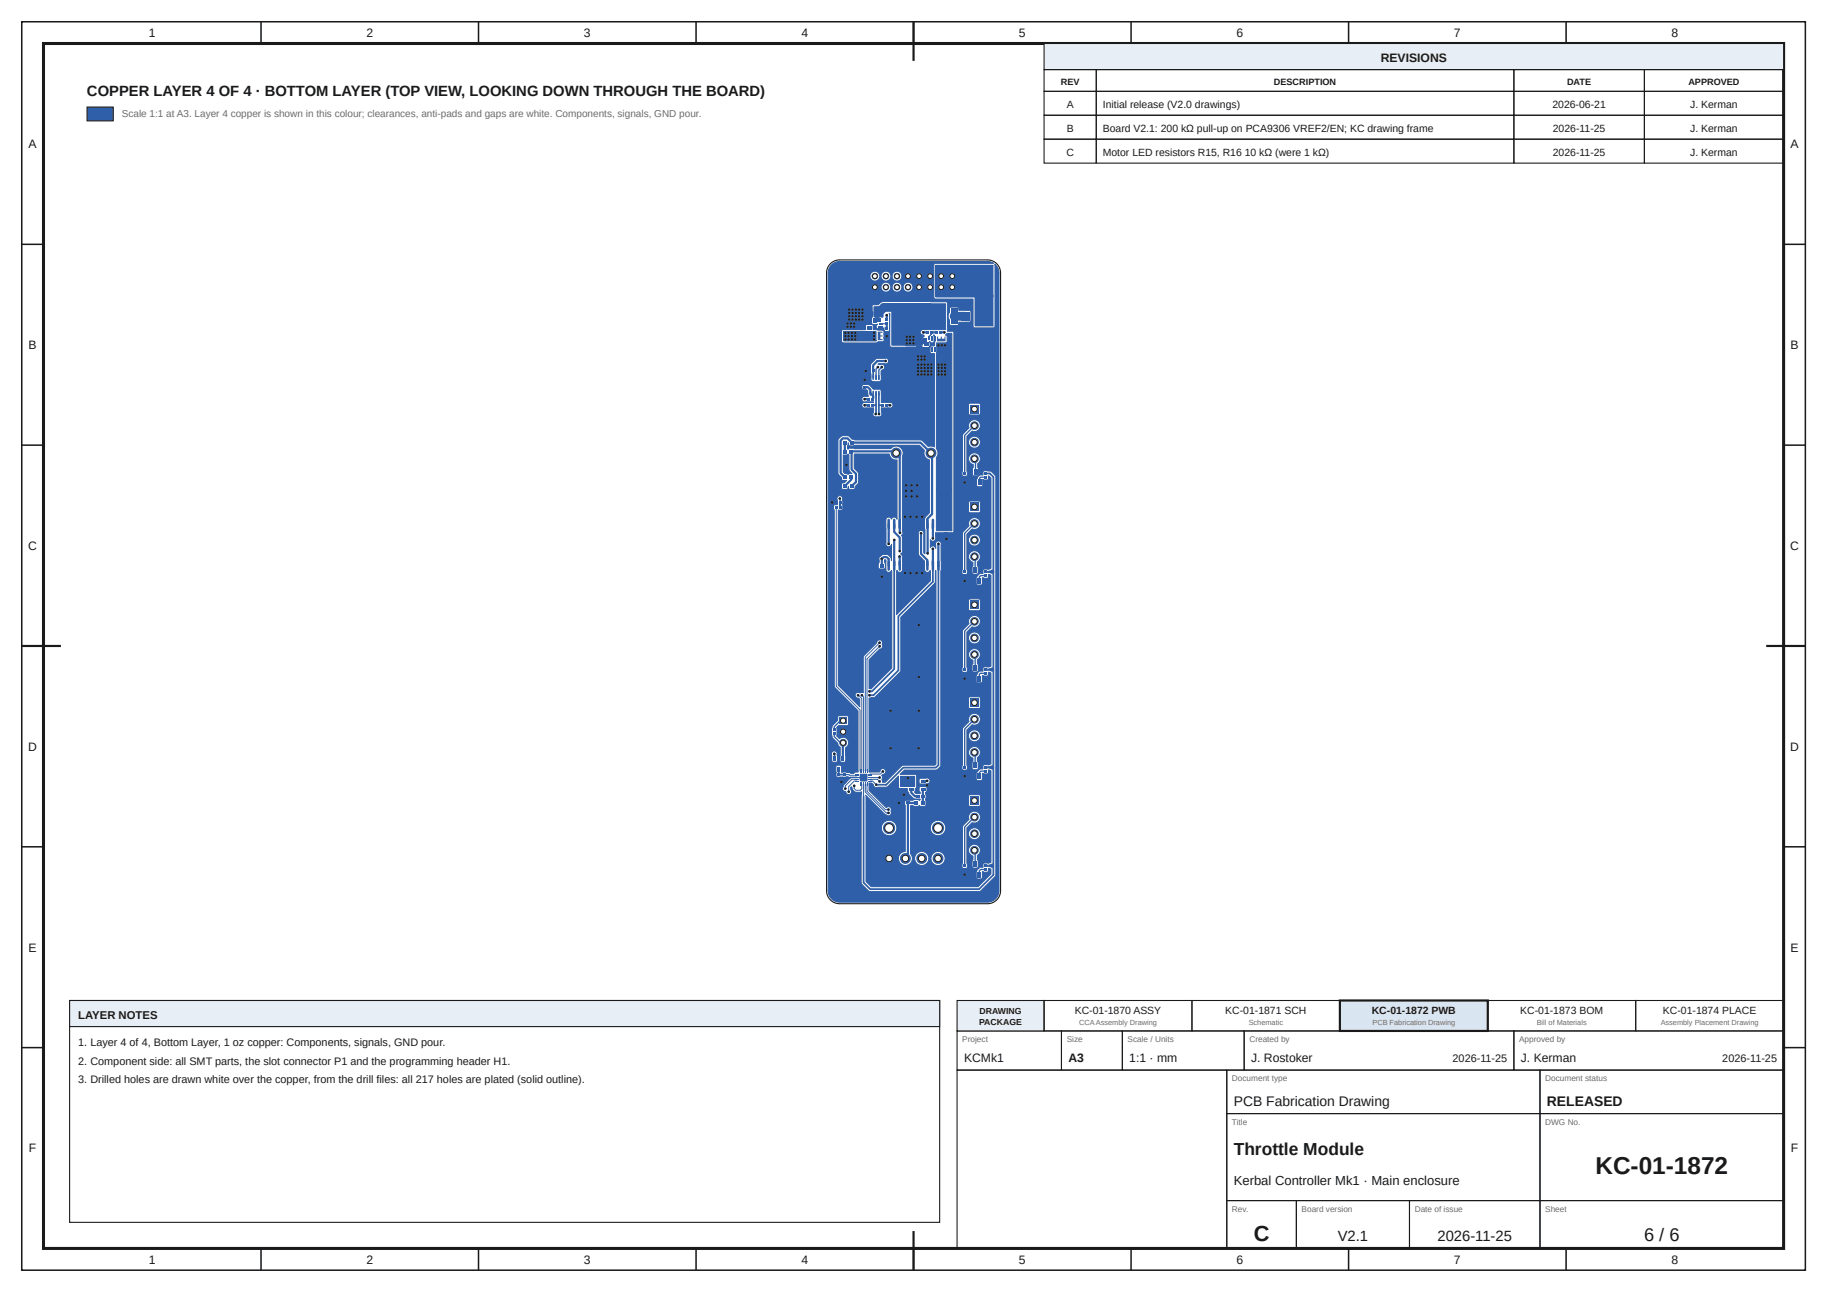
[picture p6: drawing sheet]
<svg xmlns="http://www.w3.org/2000/svg" width="420mm" height="297mm" viewBox="0 0 420 297" stroke-linecap="round" stroke-linejoin="round" font-family="sans-serif">
<defs><g id="words">
<text font-size="5.6" fill="#1a1a1a" x="366.7" y="270">KC-01-1872</text>
<text font-size="5" fill="#1a1a1a" x="288.2" y="285.2">C</text>
<text font-size="4.2" fill="#1a1a1a" x="377.9" y="285.2">6 / 6</text>
<text font-size="4" fill="#1a1a1a" x="283.6" y="265.5">Throttle Module</text>
<g font-size="3.4" fill="#1a1a1a">
<text x="20" y="22">COPPER LAYER 4 OF 4 · BOTTOM LAYER (TOP VIEW, LOOKING DOWN THROUGH THE BOARD)</text>
<text x="307.5" y="285.2">V2.1</text>
<text x="330.4" y="285.2">2026-11-25</text>
</g>
<g font-size="3.2" fill="#1a1a1a">
<text x="283.6" y="254.2">PCB Fabrication Drawing</text>
<text x="355.6" y="254.2">RELEASED</text>
</g>
<text font-size="3" fill="#1a1a1a" x="283.6" y="272.5">Kerbal Controller Mk1 · Main enclosure</text>
<g font-size="2.8" fill="#1a1a1a">
<text x="34.2" y="8.6">1</text>
<text x="84.2" y="8.6">2</text>
<text x="134.2" y="8.6">3</text>
<text x="184.2" y="8.6">4</text>
<text x="234.2" y="8.6">5</text>
<text x="284.2" y="8.6">6</text>
<text x="334.2" y="8.6">7</text>
<text x="384.2" y="8.6">8</text>
<text x="317.4" y="14.3">REVISIONS</text>
<text x="6.6" y="34.1">A</text>
<text x="411.6" y="34.1">A</text>
<text x="6.6" y="80.2">B</text>
<text x="411.6" y="80.2">B</text>
<text x="6.5" y="126.4">C</text>
<text x="411.5" y="126.4">C</text>
<text x="6.5" y="172.6">D</text>
<text x="411.5" y="172.6">D</text>
<text x="6.6" y="218.7">E</text>
<text x="411.6" y="218.7">E</text>
<text x="221.6" y="244.2">KCMk1</text>
<text x="245.6" y="244.2">A3</text>
<text x="259.6" y="244.2">1:1 · mm</text>
<text x="287.6" y="244.2">J. Rostoker</text>
<text x="349.6" y="244.2">J. Kerman</text>
<text x="6.6" y="264.9">F</text>
<text x="411.6" y="264.9">F</text>
<text x="34.2" y="290.6">1</text>
<text x="84.2" y="290.6">2</text>
<text x="134.2" y="290.6">3</text>
<text x="184.2" y="290.6">4</text>
<text x="234.2" y="290.6">5</text>
<text x="284.2" y="290.6">6</text>
<text x="334.2" y="290.6">7</text>
<text x="384.2" y="290.6">8</text>
</g>
<text font-size="2.6" fill="#1a1a1a" x="18" y="234.2">LAYER NOTES</text>
<g font-size="2.5" fill="#1a1a1a">
<text x="18" y="240.5">1. Layer 4 of 4, Bottom Layer, 1 oz copper: Components, signals, GND pour.</text>
<text x="18" y="244.7">2. Component side: all SMT parts, the slot connector P1 and the programming header H1.</text>
<text x="333.9" y="244.2">2026-11-25</text>
<text x="395.9" y="244.2">2026-11-25</text>
<text x="18" y="248.9">3. Drilled holes are drawn white over the copper, from the drill files: all 217 holes are plated (solid outline).</text>
</g>
<g font-size="2.4" fill="#1a1a1a">
<text x="245.2" y="24.9">A</text>
<text x="253.5" y="24.9">Initial release (V2.0 drawings)</text>
<text x="356.9" y="24.9">2026-06-21</text>
<text x="388.5" y="24.9">J. Kerman</text>
<text x="245.1" y="35.9">C</text>
<text x="245.2" y="30.4">B</text>
<text x="253.5" y="30.4">Board V2.1: 200 kΩ pull-up on PCA9306 VREF2/EN; KC drawing frame</text>
<text x="253.5" y="35.9">Motor LED resistors R15, R16</text>
<text x="286.1" y="35.9">10 kΩ (were 1 kΩ)</text>
<text x="357" y="30.4">2026-11-25</text>
<text x="357" y="35.9">2026-11-25</text>
<text x="388.5" y="30.4">J. Kerman</text>
<text x="388.5" y="35.9">J. Kerman</text>
<text x="247.1" y="233">KC-01-1870 ASSY</text>
<text x="281.7" y="233">KC-01-1871 SCH</text>
<text x="315.3" y="233">KC-01-1872 PWB</text>
<text x="349.5" y="233">KC-01-1873 BOM</text>
<text x="382.3" y="233">KC-01-1874 PLACE</text>
</g>
<text font-size="2.3" fill="#6b6b6b" x="28" y="27">Scale 1:1 at A3. Layer 4 copper is shown in this colour; clearances, anti-pads and gaps are white. Components, signals, GND pour.</text>
<g font-size="2.1" fill="#1a1a1a">
<text x="243.8" y="19.6">REV</text>
<text x="292.8" y="19.6">DESCRIPTION</text>
<text x="360.2" y="19.6">DATE</text>
<text x="388.1" y="19.6">APPROVED</text>
</g>
<g font-size="2" fill="#1a1a1a">
<text x="225.2" y="233">DRAWING</text>
<text x="225.1" y="235.6">PACKAGE</text>
</g>
<g font-size="1.9" fill="#6b6b6b">
<text x="221.2" y="239.6">Project</text>
<text x="245.2" y="239.6">Size</text>
<text x="259.2" y="239.6">Scale / Units</text>
<text x="287.2" y="239.6">Created by</text>
<text x="349.2" y="239.6">Approved by</text>
<text x="283.2" y="248.6">Document type</text>
<text x="355.2" y="248.6">Document status</text>
<text x="283.2" y="258.6">Title</text>
<text x="355.2" y="258.6">DWG No.</text>
<text x="283.2" y="278.6">Rev.</text>
<text x="299.2" y="278.6">Board version</text>
<text x="325.2" y="278.6">Date of issue</text>
<text x="355.2" y="278.6">Sheet</text>
</g>
<g font-size="1.7" fill="#6b6b6b">
<text x="248" y="235.7">CCAAssembly Drawing</text>
<text x="287" y="235.7">Schematic</text>
<text x="315.5" y="235.7">PCB Fabrication Drawing</text>
<text x="353.2" y="235.7">Bill of Materials</text>
<text x="381.7" y="235.7">Assembly Placement Drawing</text>
</g>
</g></defs>
<g fill="none" stroke="#1a1a1a" stroke-width=".35">
<path d="M5 5h410v287h-410zM60 5v5M110 5v5M160 5v5M210 5v5M260 5v5M310 5v5M360 5v5M5 56.2h5M410 56.2h5M5 102.3h5M410 102.3h5"/>
<path d="M5 148.5h5M410 148.5h5M5 194.7h5M410 194.7h5M5 240.8h5M410 240.8h5M60 287v5M110 287v5M160 287v5M210 287v5M260 287v5M310 287v5"/>
<path d="M360 287v5"/>
</g>
<path d="M10 10h400v277h-400z" fill="none" stroke="#1a1a1a" stroke-width=".7" stroke-linecap="butt"/>
<path d="M210 5v9M5 148.5h9M406 148.5h9M210 283v9" fill="none" stroke="#1a1a1a" stroke-width=".5"/>
<path d="M240 10h170v6h-170z" fill="#e8eef5"/>
<g fill="none" stroke="#1a1a1a" stroke-width=".25">
<path d="M240 10h170v6h-170zM240 16h12v5h-12zM252 16h96v5h-96zM348 16h30v5h-30zM378 16h32v5h-32zM240 21h12v5.5h-12zM240 26.5h12v5.5h-12zM240 32h12v5.5h-12zM252 21h96v5.5h-96zM252 26.5h96v5.5h-96zM252 32h96v5.5h-96zM348 21h30v5.5h-30z"/>
<path d="M348 26.5h30v5.5h-30zM348 32h30v5.5h-30zM378 21h32v5.5h-32zM378 26.5h32v5.5h-32zM378 32h32v5.5h-32zM220 237h24v9h-24zM244 237h14v9h-14zM258 237h28v9h-28zM286 237h62v9h-62zM348 237h62v9h-62zM220 246h62v41h-62zM282 246h72v10h-72z"/>
<path d="M282 256h72v20h-72zM354 246h56v10h-56zM354 256h56v20h-56zM282 276h16v11h-16zM298 276h26v11h-26zM324 276h30v11h-30zM354 276h56v11h-56z"/>
</g>
<path d="M220 230h20v7h-20z" fill="#e8eef5"/>
<path d="M220 230h20v7h-20zM240 230h34v7h-34zM274 230h34v7h-34z" fill="none" stroke="#1a1a1a" stroke-width=".25"/>
<path d="M308 230h34v7h-34z" fill="#d9e6f2"/>
<path d="M308 230h34v7h-34z" fill="none" stroke="#1a1a1a" stroke-width=".5"/>
<path d="M342 230h34v7h-34zM376 230h34v7h-34z" fill="none" stroke="#1a1a1a" stroke-width=".25"/>
<path d="M20 24.6h6v3.2h-6z" fill="#2e5fa8"/>
<path d="M20 24.6h6v3.2h-6z" fill="none" stroke="#1a1a1a" stroke-width=".23"/>
<g fill="#2e5fa8">
<path d="M205 69.8h7.4v6a.66 .66 0 0 0-.8 .6 .66 .66 0 0 0 .8 .6v.4a.48 .48 0 0 0-.4 .5 .48 .48 0 0 0 .4 .5v.5l-.3 .1-.1 .4h-7z"/>
<path d="M215.3 78.8h2.3l.1-.3v-1.1l-.4-.4 .4-.4h1.1v45.4h-3.6v-16.8a1.61 1.61 0 0 0 0-2.1z"/>
<path d="M207 178.5h3.2v2.3h-3.2z"/>
<path d="M193.9 76.2h7.5v2.2h-7.5z"/>
<path d="M200.9 70.5h2.1v2.4l-2.1-.1z"/>
<path d="M193.9 70.5h6.5v4.1h-1.1a.6 .6 0 0 0-.4 .9v.3h-5z"/>
<path d="M215.1 61h13.2v7.3h-13.2z"/>
<path d="M224.1 67.9h4.2v7h-4.2z"/>
<path d="M212.2 69.8h5.2v6l-5.2-.1z"/>
<path d="M192.3 178.7h2.2v1.1l-.4 .4h-1.8z"/>
<path d="M207.8 110.9h5.6v3.9h-5.6z"/>
<path d="M207.8 77h4.2l.2 .1v.4a.56 .56 0 0 0 0 .9v.6l-.2 .3h-4.2z"/>
<path d="M215.4 79h2.1v7.5h-2.1z"/>
<path d="M208.3 79.8l5.1 .1 .5-.3-.2 1.4a.6 .6 0 0 0 1 .3h.1v5.2h-6.5z"/>
<path d="M191 61l1.1-.7 .9-.2h34l.9 .2 .6 .3h-13.7l-.1 .3v7.5l.3 .3h8.7v6.5l.3 .2h4.4l.3-.4-.1-14.3a2.64 2.64 0 0 1 1 2.1v142.3a2.64 2.64 0 0 1-2.6 2.3h-34.3a2.64 2.64 0 0 1-2.3-2.7v-31.5h.7l.1 1.8 .2 .2 1-.1 .1-1.5a.7 .7 0 0 0-.5-.9 .7 .7 0 0 0-.9 .5h-.7v-5.7h.7v1.4l.2 .7 1.3 1.3 .1 .5 .4 .4v3.1l.2 .3h.9l.2-.2v-3.1a1.26 1.26 0 0 0 .5-1.9 1.26 1.26 0 0 0-1.9-.2l-.7-.6v-1.9l.5-.5h1.9l.3-.1 .1-1.8-.2-.3h-2.2l-.1 1-1.3 1.2-.2 .7h-.7v-51.1h1.2v.6l.2 .2v40.7l5.4 5.5v14.1h-.7l-.3 .4h-.6l-.3-.3-1-.1h-.9v-1.4l-.3-.2-.8 .1-.2 .3v1l.2 1.3h2.7l.5 .2-1.5 1.5-.2 .6a.66 .66 0 0 0 0 .8 .66 .66 0 0 0 .6 .2 .66 .66 0 0 0 .9 .7 .66 .66 0 0 0 .3-1.1v-.5l.1-.2 .3 .7 .5 .6 1.5-.1-.1 20.9 .2 .4 1.7 1.6 25.3 .1 .3-.2 3.4-3.4 .1-91.7-.2-.4-.9-.9-1-.2-.7 .1-.1 .9h-.7l-.6 .5-.2 .5v1.3l.2 .4h.9l.3-.4v-1.3l.4 .2 .8-.1 .1-.9 .6 .5v20.8l-1.8 .3v.8l-.8 .1-.7 .8-.1 1.4 .3 .4 1-.1 .1-.3v-1.3l1.2 .1 .2-.2v-.7l.6 .3v20.8l-.7 .3-.9-.1-.2 .2v.8h-.7a.87 .87 0 0 0-.7 .7l-.2 .4v1.3l.3 .3h.8l.3-.3v-1.4l1.2 .1 .2-.2v-.7l.6 .2v20.9l-.7 .2h-1l-.1 1a1.14 1.14 0 0 0-1.4 .7l-.2 .3v1.4l.3 .2 .8 .1 .3-.3v-1.4l1.2 .1 .2-.2v-.7l.6 .2v21l-.7 .3-1-.1-.1 1a1.14 1.14 0 0 0-1.4 .7l-.2 .4v1.3l.3 .2 .8 .1 .3-.3v-1.4l1.2 .1 .2-.2v-.7l.6 .2v1.1l-3 2.9h-24.5l-1.2-1.2v-12.4h3.5a1.76 1.76 0 0 0 2.5 1.8 1.76 1.76 0 0 0 .4-3 1.76 1.76 0 0 0-2.8 1l-.1 .2h-3.5l-.1-7.4 4.6 4.5a.72 .72 0 0 0 1 .1 .72 .72 0 0 0 .2-.9 .68 .68 0 0 0-.2-.9 .68 .68 0 0 0-.9 .1l-3.9-4v-1.7a1.06 1.06 0 0 1 1.2 .9l.4 .2 2.6-.2 2.5-2.5 .1 2.7 .3 .2h1.7v.6l.3 .2 .1 .5 .9 .9 .3 .2h1.3l-.2 .4-.2-.3h-.9l-.3 .2h-1.7l-.2 .2 .1 11.5-.2 .1a1.61 1.61 0 0 0-1.4 1.7 1.61 1.61 0 0 0 1.7 1.5 1.61 1.61 0 0 0 1.5-1.7h.6v.3a1.61 1.61 0 0 0 1.7 1.4 1.61 1.61 0 0 0 1.5-1.7h.5v.3a1.6 1.6 0 0 0 2.4 1.1h4.7l.2 .9h.9l.2-.3-.1-3.9h.3l.3 .9 .8 .5-.2 2.5 .2 .2h.9l.3-.3-.2-2.6a1.36 1.36 0 0 0 0-2.3 1.36 1.36 0 0 0-2.1 1.1h-.3v-3.9h.3v.3a1.36 1.36 0 0 0 2.1 1 1.36 1.36 0 0 0 0-2.3 1.36 1.36 0 0 0-2.1 1h-.3v-1.2l1.2-1.2 .2 .1a1.36 1.36 0 0 0 1.7-1.3 1.36 1.36 0 0 0-1.7-1.4 1.36 1.36 0 0 0-1 1.9l-1.4 1.6-.2 8.7h-4.7h.2a1.61 1.61 0 0 0-.2-2.8 1.61 1.61 0 0 0-2.4 1.4h-.5v-.2a1.61 1.61 0 0 0-1.8-1.4 1.61 1.61 0 0 0-1.4 1.6h-.6l-.4-1v-6.1h4.6a1.76 1.76 0 0 0 2.4 1.8 1.76 1.76 0 0 0 .5-3 1.76 1.76 0 0 0-2.9 1v.2h-4.6v-5l1.7 .2 .3-.3 .3 .3h.9l.3-.4h9.8l.4 .4h2l.4-.4v-2l-.4-.3h-2.2l-.2 .3v2h-9.8l-.1-1.4 .2-.8-.2-.7 .4-.2-.1-.9-.3-.2-1.3 .1-.1 .9 .2 .3v.3h-.9l-.4-.3 .2-.2v-.6l.3-.3v-1.7h.6v.7l.2 .2h1.3a.72 .72 0 0 0 1-.7 .72 .72 0 0 0-1.1-.6h-1.2l-.2 .4h-.6v-1l-.2-.3h-3.6l1-1h7.2l.4-.1 .7-.8h4.9l.2 .9h.8l.3-.3-.1-3.8h.3l.3 .9 .8 .5v.7l-.2 .3v1.5l1.1 .1 .3-.3-.2-2.5a1.36 1.36 0 0 0 0-2.3 1.36 1.36 0 0 0-2.1 1.1h-.3v-3.9h.3v.3a1.36 1.36 0 0 0 2.1 1 1.36 1.36 0 0 0 0-2.3 1.36 1.36 0 0 0-2.1 1h-.3v-1.2l1.2-1.2 .2 .1a1.36 1.36 0 0 0 1.7-1.3 1.36 1.36 0 0 0-1.7-1.4 1.36 1.36 0 0 0-1 1.9l-1.4 1.6-.2 8.6h-4.9l.1-13.6h6.3l.4 .4h2l.3-.3 .1-2.1-.4-.3h-2l-.3 .1-.1 2.2h-6.3v-8.9h4.8l.2 .9h.9l.2-.3-.1-3.8h.3a1.36 1.36 0 0 0 1.1 1.4v.8l-.2 .3v1.2l.1 .3 .9 .1 .3-.2 .1-1.4-.2-.3a1.47 1.47 0 0 1 .5-1.4 1.36 1.36 0 0 0-.8-2 1.36 1.36 0 0 0-1.8 1.2h-.3v-3.9h.3v.3a1.36 1.36 0 0 0 2.1 1 1.36 1.36 0 0 0 0-2.3 1.36 1.36 0 0 0-2.1 1h-.3v-1.2l1.2-1.2 .2 .1a1.36 1.36 0 0 0 1.7-1.3 1.36 1.36 0 0 0-1.7-1.4 1.36 1.36 0 0 0-1 1.9l-1.4 1.6-.2 8.6h-4.8v-13.6h6.3l.4 .4h2l.4-.4v-2l-.4-.3h-2.2l-.2 .3v2h-6.3v-8.7l4.8-.1 .2 .8h.9l.2-.3-.1-3.8h.3l.3 .9 .8 .5v.8l-.2 .3v1.4l.2 .2h.9l.3-.4-.2-2.5a1.36 1.36 0 0 0 0-2.3 1.36 1.36 0 0 0-2.1 1.1h-.3v-3.9h.3v.3a1.36 1.36 0 0 0 2.1 1 1.36 1.36 0 0 0 0-2.3 1.36 1.36 0 0 0-2.1 1h-.3v-1.2l1.2-1.2 .2 .1a1.36 1.36 0 0 0 1.7-1.3 1.36 1.36 0 0 0-1.7-1.4 1.36 1.36 0 0 0-1 1.9l-1.4 1.6-.2 8.7h-4.8v-5.9a.66 .66 0 0 0-.6-.9 .66 .66 0 0 0-.6 .9v.8v-.1a.66 .66 0 0 0-.6-.5 .66 .66 0 0 0-.6 .4v-1.8v.1a.66 .66 0 0 0 .9 .1 .66 .66 0 0 0 .3-.8v-1h3.8l.3-.2 .1-4.8h3.3l.4 .4h2l.3-.2 .1-2.2-.4-.3h-2l-.3 .1-.1 2.2h-3.3v-8.9h1.8l.2 .8h.9l.2-.3-.1-3.6h.3l.3 .8 .8 .5v.7l-.2 .3 .1 1.4 1.1 .2 .2-.4-.2-2.4a1.36 1.36 0 0 0-.1-2.3 1.36 1.36 0 0 0-2 1.2h-.3v-4h.3v.3a1.36 1.36 0 0 0 2.1 1 1.36 1.36 0 0 0 0-2.3 1.36 1.36 0 0 0-2.1 1h-.3v-1.2l1.2-1.2 .2 .1a1.36 1.36 0 0 0 1.7-1.3 1.36 1.36 0 0 0-1.7-1.4 1.36 1.36 0 0 0-1 1.9l-1.4 1.6-.1 8.3-.1 .3h-1.8v-13.6h3.3l.4 .4h2.1l.3-.4v-2l-.4-.3h-2.1l-.3 .3v2h-3.3v-18.5l-.3-.3h-1.2v-3.5l.5 .9 .1 1.1 1.7 .1 .3-.2v-.5h2.4l.3-.2v-2.4l-.3-.2h-2.4v-.5l-.3-.2h-1.6l-.2 .2v1l-.5 .9v-3l-.2-.3-14.6-.1-.6 .3-.5 .5h-1.1l-.3 .1-.2 4.1a.82 .82 0 0 0 1.1 .3l.3-.1-.1 .1a.52 .52 0 0 0-.2 .5 .52 .52 0 0 0 .4 .5l1.2-.1 .2-.2 .2 .8 .7 .1 .3-.1 .1-3.7-.1-.4h.1v7.5l.2 .2 8.7 .2a.82 .82 0 0 0 .4-1.1l-.1-.3 .1 .1a.52 .52 0 0 0 .5 .2 .52 .52 0 0 0 .4-.3v-1.1l-.1-.4h.2v2.5l-1 .2-.1 1.3a.6 .6 0 0 0 1 .3h.1v21.4l-.7-.2-.7 .2-1.7-1.6h-15.2l-.6-.1-.9-.8h-1.5l-.9 1v7.7l.8 .9 .2 .6h1l-.5 .6-.6 .1v1.3l.3 .1h.9l.3-.7 .2 .6 1.1 .1 .2-.2 .1-.4 .7-.9 .1-2.2-1-1.1v-3.3h8l.1 .2a1.61 1.61 0 0 0 1.7 1.1v13.7a.65 .65 0 0 0-.6-.5 .65 .65 0 0 0-.7 .5 .65 .65 0 0 0-.7-.5 .65 .65 0 0 0-.6 .6l.1 5.3a.66 .66 0 0 0 .4 .9 .66 .66 0 0 0 .8-.6v3.8l-.1-.7-.6-.6-1.1-.1-.5 .1a.89 .89 0 0 0-.5 1.1l-.2 1.7 .3 .4 1.2-.1 .1-1.1-.2-.3v-.6l.4 .1-.1 2.1a.65 .65 0 0 0 .6 .7 .65 .65 0 0 0 .7-.5l.1 22.5-4.8 4.8-.4-.1v-6.6l2.6-2.5a.66 .66 0 0 0 .3-1.1 .66 .66 0 0 0-.3-1 .66 .66 0 0 0-.9 .7l-3 3.1-.1 8.3h-.8a.66 .66 0 0 0-1 .5 .66 .66 0 0 0 .7 .8l.3 .3v1.7l-4.9-4.9v-40.3h.8l.2-.3-.1-2a.7 .7 0 0 0-.7-1 .7 .7 0 0 0-.4 1.1v.9h-.7l-.2 .4h-1.2v-24.6h7.7a.84 .84 0 0 0 1.2 .6h1.5v.1h-1.6a.72 .72 0 0 0-1.1 .7 .72 .72 0 0 0 1.1 .6h1.6l-.1 1.1a.66 .66 0 0 0 .2 .8 .66 .66 0 0 0 .8 0 .66 .66 0 0 0 .8-.1 .66 .66 0 0 0 .1-.8v-1h1.4a.82 .82 0 0 0 1.2-.8 .87 .87 0 0 0-1.2-.5h-1.4v-2.1a.73 .73 0 0 0-.2-.8 .73 .73 0 0 0-.8-.1h-.3a.61 .61 0 0 1-.8-.3l-.9-.8h-1.1l-.3 .1v1l1 .1 .3 .2 .1 1.3h-.4a.77 .77 0 0 0-1.1 .7h-7.7v-7.8h9.7l.1 2.8a.71 .71 0 0 0 .2 .8 .71 .71 0 0 0 .7 .1h.5a.66 .66 0 0 0 1-.5l-.1-1.9 .4-.3a.66 .66 0 0 0 .4-.9 .66 .66 0 0 0-1-.2l-.5-.2 .1-.1h1.6a.66 .66 0 0 0 .7-.7 .66 .66 0 0 0-.9-.5h-1.9l-1.1 1.1-.2 .5h-9.7v-7.9h3.1v2.4l.2 .3h7.8l.3-.2 1.2-.1a.56 .56 0 0 0 .1-.9l.1-.3v-.6a.51 .51 0 0 0-.3-.8l-2.2-.1-.1-1.1-1.3-.1a.6 .6 0 0 0-.4 .9v.3h-5.1l-.3 .3h-3.1v-10.1h12.1v.2a1.12 1.12 0 0 0 1.3 .9 1.12 1.12 0 0 0 1-1.1h.3v.2a1.12 1.12 0 0 0 1.2 .9 1.12 1.12 0 0 0 1-1.1h.3v.2a1.12 1.12 0 0 0 1.8 .7 1.12 1.12 0 0 0-.2-1.9 1.12 1.12 0 0 0-1.6 1h-.3v-.2a1.12 1.12 0 0 0-1.2-.9 1.12 1.12 0 0 0-1 1.1h-.3l-.1-.2a1.12 1.12 0 0 0-1.2-.9 1.12 1.12 0 0 0-1 1.1h-12.1v-2.5h9.6v.2a1.12 1.12 0 0 0 1.2 .9 1.12 1.12 0 0 0 1-1.1h.3v.2a1.12 1.12 0 0 0 1.3 .9 1.12 1.12 0 0 0 1-1.1h.3v.2a1.12 1.12 0 0 0 1.8 .7 1.12 1.12 0 0 0-.2-1.9 1.12 1.12 0 0 0-1.6 1h-.3l-.1-.2a1.12 1.12 0 0 0-1.2-.9 1.12 1.12 0 0 0-1 1.1h-.3v-.2a1.12 1.12 0 0 0-1.2-.9 1.12 1.12 0 0 0-1 1.1h-9.6v-1.4z"/>
<path d="M193.8 104.6h.9l.3-.3 .1 .3 .1 3.4 .6 .9h-.6l-.2 .3-.3-.3h-.5l-.4-.4z"/>
<path d="M195 101.8l.1 .6 .3 .1 1.1-.1h14.8l1.2 1.1a1.61 1.61 0 0 0 1.1 2.2v12.2l-.9 1-.2 .5 .1 7.9-.3-.2v-4.2a.66 .66 0 0 0-.6-.9 .66 .66 0 0 0-.6 .9v4.5l1.4 1.6v1.9a.65 .65 0 0 0 .6 .7 .65 .65 0 0 0 .7-.5l.1 2.4-7.8 7.8 .1-10.2a.65 .65 0 0 0 .7 .5 .65 .65 0 0 0 .6-.7l-.1-3-.4-.6 .3-.1 .2-.5-.1-3.1a.58 .58 0 0 1 .1-1l-.1-17.6a1.64 1.64 0 0 0-.5-2.2 1.64 1.64 0 0 0-2.2 .3l-9.4-.1-.3 .3-.2-.9z"/>
<path d="M197.8 178h1.4v1.5h-1.4l-.2-.8z"/>
<path d="M215.1 131.1l.1 44.6-.3 .2h-7.4l-4 3.9h-.7l-.1-.6 .1-.5-.1-.4 .2-.3a.66 .66 0 0 0 .7-.6 .66 .66 0 0 0-.7-.7 .66 .66 0 0 0-.6 .7l-.1 .1h-2.4v-17l1.4-.3 5.8-5.8 .1-12.5 7.8-7.9z"/>
</g>
<g fill="none" stroke="#2e5fa8" stroke-width=".23">
<path d="M191.1 60.9l.9-.6 1-.2h34l1.1 .3 .4 .2h-13.7l-.1 .3v7.5l.3 .3h8.7v6.5l.3 .2h4.4l.3-.4-.1-14.3a2.64 2.64 0 0 1 1 2.1v141.9a2.64 2.64 0 0 1-2.6 2.7h-34a2.64 2.64 0 0 1-2.6-2.7v-141.9l.2-1.1zM193.9 76.2h7.5v2.2h-7.5zM200.3 74.3l.1 .3M200.3 74.3l.3 .3 1.1-.1M200.4 74.6h-1.3l-.2 1M200.4 74.6l.3 .3v.9l2.4 .1a.57 .57 0 0 1 0 .9l.1 .3-.1 .5a.52 .52 0 0 1-.2 .9l-1.1 .1-.3 .2h-7.7l-.3-.1v-2.6l.1-.3h5.3v-.2M200.4 71.9v-1.4h-6.5v5.3h5v-.2M200.4 71.9l-.1 2.4M200.4 71.9l.1-1.7 1.4-.1 1-.8 14.6 .1 .3 .3v6.5h1.2l.3 .3v45.6l-.4 .4h-3.8v1a.66 .66 0 0 1-.4 .9 .66 .66 0 0 1-.8-.3v1.8a.66 .66 0 0 1 .7-.4 .66 .66 0 0 1 .5 .6v-.8a.66 .66 0 0 1 .6-.9 .66 .66 0 0 1 .6 .9v50.6l-.2 .4-.8 .7h-7.4l-1 1 3.7 .1 .1 2.8-.3 .4-.2 .8 .4 .3h.9v-.3l-.2-.3 .1-.9 1.4-.1 .3 .3v.8l-.4 .2 .2 1.2-.2 .3v1.7l-1 .1-.4-.3-.2 .3h-.9l-.9-.2v11.1a1.61 1.61 0 0 1-.4 2.5 1.61 1.61 0 0 1-2.3-1 1.61 1.61 0 0 1 1.5-2.1v-10.6l-.1-.8 .2-.3h1.7l.3-.2h.9l.2 .3 .2-.4h-1.2l-.4-.2-1-1v-.4l-.3-.2v-.6l-2-.1-.1-2.8-2.5 2.5-2.2 .1a.66 .66 0 0 1-1-.6l-.4-.4h-.4M200.9 70.5h2.1v2.4l-2.1-.1zM201.7 74.5v.1a.59 .59 0 0 0-.2 .9l1.4 .1 .3-.3 .2 .9 1-.1 .1-3.6-.1-.5h.1l.1 7.7 7.5 .1M201.7 74.5h.1"/>
<path d="M212 78l.1 .3 .3 .1v.5l-.3 .1-.1 .3M212 77.8l.1-.3 .3-.1v-.4a.66 .66 0 0 1-.8-.6 .66 .66 0 0 1 .8-.6v-6h-7.4v9.6l7-.1M212 78l.2 .4v.6l-.2 .3M212 77.8l.2-.3v-.4l-.2-.1h-4.2v2.3h4.2M212 77.8v.2M212.1 79.8h-3.8v6.7h6.5v-5.2M212.1 79.8l1.3 .1M212.2 69.8h5.2v6l-5.2-.1zM213.7 79.9l.2-.3-.5 .3M213.7 79.9l.1 1.3 1 .1M213.7 79.9l.3-.4h.8v-2.5l-.3 .1 .2 .3v1.1l-.1 .3a.6 .6 0 0 1-.9-.3l.1 1.1-.4 .3M215.1 61h13.2v7.3h-13.2z"/>
<path d="M215.3 78.8h2.3l.1-.3v-1.2l-.4-.3 .4-.4h1.1v45.4h-3.6v-16.8l.4-1.1-.4-1zM215.4 79h2.1v7.5h-2.1zM217.3 77h.1M218.4 70.7l1.7-.1 .3 .2v.5l2.6 .1 .2 .3-.1 2.2-.3 .2h-2.4v.5l-.3 .2h-1.7l-.5-2.1 .4-.9zM224.1 67.9h4.2v7h-4.2zM198.2 88.5l1.4-.1 1.1 1 1 .2a.64 .64 0 0 1 .8 0 .64 .64 0 0 1 .1 .8v2.1h1.4a.81 .81 0 0 1 1.2 .8 .87 .87 0 0 1-1.2 .5h-1.4v1a.73 .73 0 0 1-.1 .9 .73 .73 0 0 1-.9 .1h-.5l-.4-.4 .1-1.6h-1.5a.81 .81 0 0 1-1.2-.8 .87 .87 0 0 1 1.2-.5h1.5v-.1h-1.5a.81 .81 0 0 1-1.2-.8 .87 .87 0 0 1 1.2-.5h.3l-.1-1.3-.3-.2-1-.1zM200.3 83.5l1.2-1.1h1.8a.66 .66 0 0 1 1 .6 .66 .66 0 0 1-1 .6l-1.5 .1 .5 .2a.66 .66 0 0 1 1 .2 .66 .66 0 0 1-.5 .9l-.3 .3 .1 1.9a.64 .64 0 0 1-1 .5h-.5a.7 .7 0 0 1-.8-.2 .7 .7 0 0 1-.1-.7l-.1-2.8zM214.8 81.3v21.4l-.7-.2-.7 .2-1.4-1.4-.4-.2h-15.1l-.6-.1-.8-.8h-.3h-1.4l-.8 .9v7.8l.8 .9 .2 .6h1l-.5 .6h-.4l-.2 .2-.1 1 .3 .3h1l.3-.7 .2 .6 1.1 .1 .2-.2 .1-.4 .8-1v-2.1l-1-1.1v-3.3h8l.2 .6 .4 .4 .6 .3h.6v13.7a.65 .65 0 0 0-.6-.5 .65 .65 0 0 0-.7 .5 .65 .65 0 0 0-.7-.5 .65 .65 0 0 0-.6 .6l.1 5.3a.66 .66 0 0 0 .4 .9 .66 .66 0 0 0 .8-.6v3.8l-.1-.7-.7-.7h-1.3a1 1 0 0 0-.7 1.2l-.2 1.7 .3 .4h1l.2-.2 .1-1-.2-.3v-.6l.4 .1-.1 2.1a.65 .65 0 0 0 .6 .7 .65 .65 0 0 0 .7-.5l.1 22.5-4.8 4.8-.4-.1v-6.6l2.6-2.5a.76 .76 0 0 0 .4-1.1 .66 .66 0 0 0-.5-1 .66 .66 0 0 0-.8 .7l-3 3.1-.1 8.3h-.3l-.4 .1a.66 .66 0 0 0-1.1 .3 .66 .66 0 0 0 .7 .9l.3 .3v1.7l-4.9-4.9v-40.3h.8l.2-.2-.1-2.1a.7 .7 0 0 0-.7-1 .7 .7 0 0 0-.4 1.1v.9h-.7l-.2 .4 .2 .8v40.5l.1 .4 5.3 5.3v14.1h-.7l-.3 .4h-.6l-.2-.3-1.1-.1h-.9v-1.4l-.3-.2-.9 .1-.1 1.3 .2 1.3 2 .1 .7-.1 .5 .2-1.5 1.5a1.21 1.21 0 0 0 0 1.6h.4a.66 .66 0 0 0 .9 .7 .66 .66 0 0 0 .3-1.1v-.5l.1-.2a1.55 1.55 0 0 0 1 1.3l1.3-.1v21l1.8 1.9 25.3 .1 .3-.2 3.4-3.4 .1-91.7-.2-.4-1-1-1.5-.1-.2 .3v.7h-.6a1.44 1.44 0 0 0-.9 1.1v1.4l.3 .2h.8l.3-.3v-1.4l1.1 .1 .2-.9 .6 .5v20.8l-.7 .2h-1l-.1 .9-.9 .2-.7 .9 .1 1.4 .2 .2h.8l.3-.3v-1.4l1.1 .2 .3-.3v-.7l.6 .3v20.8l-.7 .3h-1l-.1 .9-1 .1-.6 1 .1 1.4 .2 .2h.8l.3-.3v-1.4l1.1 .1 .3-.2v-.7l.6 .2v20.9l-.7 .2h-1l-.1 1a1.52 1.52 0 0 0-1.6 1l.1 1.5 .2 .2h.8l.3-.3v-1.4l1.1 .1 .3-.2v-.7l.6 .2v21l-.7 .3h-1l-.1 .9h-.8l-.7 .9-.1 1.5 .3 .3 1-.1 .1-.3v-1.3l1.2 .1 .2-.9 .6 .2v1.1l-3 2.9h-24.5l-1.2-1.2-.1-19.8 4.4 4.4 .3 .1M222.7 92.8h2.6v2.5h-2.6zM223 96.9a1.36 1.36 0 0 1 2.3 .7 1.36 1.36 0 0 1-1.8 1.5l-1.2 1.2 .1 8.8-.2 .4h-.8l-.3-.4 .1-9 .2-.4 1.3-1.3v-.8zM193.8 104.6h.9l.3-.3 .1 .3 .1 3.5 .6 .8h-.6l-.2 .3-.3-.3h-.5l-.4-.4zM195 101.8l.1 .5 .3 .2 1.1-.1h14.8l1.2 1.1a1.61 1.61 0 0 0 1.1 2.2v12.2l-1 1-.1 .5 .1 7.9-.3-.2v-4.2a.66 .66 0 0 0-.6-.9 .66 .66 0 0 0-.6 .9v4.6l1.4 1.5v1.9a.65 .65 0 0 0 .6 .7 .65 .65 0 0 0 .7-.5l.1 2.4-7.8 7.8 .1-10.2a.65 .65 0 0 0 .7 .5 .65 .65 0 0 0 .6-.7l-.1-3-.1-.4-.3-.2a.66 .66 0 0 0 .4-.9v-2.8l-.2-.5 .4-.6-.2-.4v-17.1a1.64 1.64 0 0 0-.5-2.2 1.64 1.64 0 0 0-2.2 .3l-9.4-.1-.3 .3-.2-.9z"/>
<path d="M207.8 110.9h5.6v3.9h-5.6zM222.7 115.3h2.6v2.5h-2.6zM223 119.4a1.36 1.36 0 0 1 2.3 .7 1.36 1.36 0 0 1-1.8 1.5l-1.2 1.2 .1 8.9-.2 .4h-.8l-.3-.4 .1-9.1 .2-.4 1.3-1.3v-.8zM223.1 104.5a1.36 1.36 0 0 1 2 .1 1.36 1.36 0 0 1-.4 2l.2 2.4-.2 .4h-.9l-.2-.2-.1-1.4 .2-.3v-.7a1.36 1.36 0 0 1-.6-2.3zM215.1 131.1l.1 44.6-.3 .2h-7.4l-4 3.9h-.7l-.1-.6a.66 .66 0 0 0 0-.9l.2-.3a.66 .66 0 0 0 .7-.6 .66 .66 0 0 0-.7-.7 .66 .66 0 0 0-.6 .7l-.1 .1h-2.4v-17l1.4-.3 5.8-5.8 .1-12.5 7.8-7.9zM222.7 137.8h2.6v2.5h-2.6zM223 127a1.36 1.36 0 0 1 2.1 .1 1.36 1.36 0 0 1-.4 2l.2 2.5-.3 .4h-.9l-.2-.2v-1.4l.2-.3v-.8a1.36 1.36 0 0 1-.7-2.3zM223 141.9a1.36 1.36 0 0 1 2.3 .7 1.36 1.36 0 0 1-1.8 1.5l-1.2 1.2 .1 8.9-.2 .3-.8 .1-.3-.4 .1-9.1 .2-.4 1.3-1.3v-.8zM223 149.5a1.36 1.36 0 0 1 2.1 .1 1.36 1.36 0 0 1-.4 2l.2 2.5-.3 .4h-.9l-.2-.2v-1.4l.2-.3v-.8a1.36 1.36 0 0 1-.7-2.3zM191.3 172.8a.68 .68 0 0 1 .9-.1 .68 .68 0 0 1 .2 .9v1.5l-.3 .1h-.8l-.1-.3-.1-1.6zM192.3 178.7h2.2v1.1l-.4 .4h-1.8zM192.7 164.6l2.1-.1 .3 .4-.1 1.8-2.2 .1a1.2 1.2 0 0 0-.4 1.3l-.1 1.1 .7 .6a1.26 1.26 0 0 1 1.9 .2 1.26 1.26 0 0 1-.5 1.9v3.1l-.3 .2h-.8l-.2-.3v-3.1l-.4-.4-.1-.5-1.2-1.2-.3-.8 .2-2 1.3-1.3z"/>
<path d="M197.8 178h1.4v1.5h-1.4l-.2-.8zM200 177.5h.1M207 178.5h3.2v2.3h-3.2zM211.4 179l1.3-.1a.71 .71 0 0 1 1.1 .6 .71 .71 0 0 1-1 .7h-1.4l-.1-.3zM222.7 160.3h2.6v2.5h-2.6zM223 164.4a1.36 1.36 0 0 1 2.3 .7 1.36 1.36 0 0 1-1.8 1.5l-1.2 1.2 .1 8.9-.2 .3h-.8l-.3-.3 .1-9.1 .2-.4 1.3-1.3v-.8zM223 172a1.36 1.36 0 0 1 2.1 .1 1.36 1.36 0 0 1-.4 2l.2 2.5-.3 .4h-.9l-.2-.3v-1.4l.2-.3v-.7a1.36 1.36 0 0 1-.7-2.3zM200 180h-.2v1.7l3.9 4a.74 .74 0 0 1 1-.1 .74 .74 0 0 1 .1 1 .66 .66 0 0 1-.2 .8 .66 .66 0 0 1-.9-.1M200 180h.1M203.7 187.3h.1M222.7 182.8h2.6v2.5h-2.6zM223 186.9a1.36 1.36 0 0 1 2.3 .7 1.36 1.36 0 0 1-1.8 1.5l-1.2 1.2 .1 9-.2 .3-.8 .1-.3-.4 .1-9.2 .2-.4 1.3-1.3v-.8z"/>
<path d="M223 194.5a1.36 1.36 0 0 1 2.1 .1 1.36 1.36 0 0 1-.4 2l.2 2.6-.3 .4h-.9l-.2-.3v-1.3l.2-.4v-.8a1.36 1.36 0 0 1-.7-2.3z"/>
<circle cx="201.1" cy="63.5" r="1.12"/>
<circle cx="203.6" cy="66" r="1.13"/>
<circle cx="203.6" cy="63.5" r="1.13"/>
<circle cx="206.2" cy="63.5" r="1.13"/>
<circle cx="206.2" cy="66" r="1.13"/>
<circle cx="208.7" cy="66" r="1.13"/>
<circle cx="224" cy="101.7" r="1.36"/>
<circle cx="224" cy="124.2" r="1.36"/>
<circle cx="224" cy="146.7" r="1.36"/>
<circle cx="224" cy="169.2" r="1.37"/>
<circle cx="204.4" cy="190.3" r="1.77"/>
<circle cx="211.9" cy="197.3" r="1.62"/>
<circle cx="215.6" cy="197.3" r="1.62"/>
<circle cx="215.6" cy="190.3" r="1.77"/>
<circle cx="224" cy="191.7" r="1.37"/>
</g>
<g fill="#2e5fa8">
<path d="M226.9 131.2l1.2-.4 .3 .7-.3 .6-1.2-.4z"/>
<path d="M226.9 153.7l1.2-.4 .3 .6-.3 .6-1.2-.4z"/>
<path d="M226.9 176.2l1.2-.4 .3 .6-.3 .6-1.2-.4z"/>
<path d="M226.9 198.8l1.2-.4 .3 .6-.3 .6-1.2-.4z"/>
<path d="M198.4 182.6h.2v.4h-.2z"/>
<path d="M223.8 130.4h.7v1.2h-.7z"/>
<path d="M222.9 132.9h.7v1.2h-.7z"/>
<path d="M224.8 132.9h.7v1.2h-.7z"/>
<path d="M217.1 121h.9v.8h-.9z"/>
<path d="M217.1 122.4h.9v.8h-.9z"/>
<path d="M211.6 181.2h1.1v.6h-1.1z"/>
<path d="M211.6 180.2h1.1v.6h-1.1z"/>
<path d="M211.6 179.3h1.1v.6h-1.1z"/>
<path d="M208.9 179.3h1.1v.6h-1.1z"/>
<path d="M208.9 180.2h1.1v.6h-1.1z"/>
<path d="M208.9 181.2h1.1v.6h-1.1z"/>
<path d="M223.8 152.9h.7v1.2h-.7z"/>
<path d="M222.9 155.4h.7v1.2h-.7z"/>
<path d="M224.8 155.4h.7v1.2h-.7z"/>
<path d="M210 112.2h3.5v1.2h-3.5z"/>
<path d="M215.3 112.2h3.5v1.2h-3.5z"/>
<path d="M223 115.5h2v2h-2z"/>
<path d="M207.3 179.8h.9v.8h-.9z"/>
<path d="M207.3 181.2h.9v.8h-.9z"/>
<path d="M211.7 182.8h.8v.5h-.8z"/>
<path d="M210.6 182.8h.8v.5h-.8z"/>
<path d="M208.3 184.3h.8v.6h-.8z"/>
<path d="M207.2 184.3h.8v.6h-.8z"/>
<path d="M202.2 129.6h.9v.8h-.9z"/>
<path d="M202.2 131h.9v.8h-.9z"/>
<path d="M223 138h2v2h-2z"/>
<path d="M211.7 184.2h.8v.8h-.8z"/>
<path d="M210.2 184.2h.8v.8h-.8z"/>
<path d="M196.6 179.4h.8v.2h-.8z"/>
<path d="M196.6 179h.8v.2h-.8z"/>
<path d="M196.6 178.6h.8v.2h-.8z"/>
<path d="M196.6 178.2h.8v.2h-.8z"/>
<path d="M196.6 177.8h.8v.2h-.8z"/>
<path d="M197.6 176.8h.2v.8h-.2z"/>
<path d="M198 176.8h.2v.8h-.2z"/>
<path d="M198.4 176.8h.2v.8h-.2z"/>
<path d="M198.8 176.8h.2v.8h-.2z"/>
<path d="M199.2 176.8h.2v.8h-.2z"/>
<path d="M199.6 177.8h.8v.2h-.8z"/>
<path d="M199.6 178.2h.8v.2h-.8z"/>
<path d="M199.6 178.6h.8v.2h-.8z"/>
<path d="M199.6 179h.8v.2h-.8z"/>
<path d="M199.6 179.4h.8v.2h-.8z"/>
<path d="M199.2 179.8h.2v.8h-.2z"/>
<path d="M198.8 179.8h.2v.8h-.2z"/>
<path d="M198.4 179.8h.2v.8h-.2z"/>
<path d="M198 179.8h.2v.8h-.2z"/>
<path d="M197.6 179.8h.2v.8h-.2z"/>
<path d="M197.7 177.9h1.7v1.7h-1.4l-.3-.3z"/>
<circle cx="224" cy="128" r="1"/>
<circle cx="224" cy="124.2" r="1"/>
<circle cx="224" cy="120.3" r="1"/>
<circle cx="224" cy="150.5" r="1"/>
<circle cx="224" cy="146.7" r="1"/>
<circle cx="224" cy="142.8" r="1"/>
</g>
<g fill="none" stroke="#2e5fa8" stroke-width=".59">
<path d="M204.3 119.5v1.9M205.6 119.5v1.9M206.8 119.5v1.9M208.1 119.5v1.9M209.4 119.5v1.9M210.6 119.5v1.9M211.9 119.5v1.9M213.2 119.5v1.9M214.4 119.5v1.9M215.7 119.5v1.9M204.3 129.1v1.8M205.6 129.1v1.8"/>
<path d="M206.8 129.1v1.8M208.1 129.1v1.8M209.4 129.1v1.8M210.6 129.1v1.8M211.9 129.1v1.8M213.2 129.1v1.8M214.4 129.1v1.8M215.7 129.1v1.8"/>
</g>
<g fill="#2e5fa8">
<path d="M193.8 101.3h.8v.8h-.8z"/>
<path d="M195.4 101.3h.8v.8h-.8z"/>
<path d="M195.4 111.3h.8v.8h-.8z"/>
<path d="M193.8 111.3h.8v.8h-.8z"/>
<path d="M223.8 175.3h.7v1.3h-.7z"/>
<path d="M222.9 177.8h.7v1.3h-.7z"/>
<path d="M224.8 177.8h.7v1.3h-.7z"/>
<path d="M223.8 198h.7v1.2h-.7z"/>
<path d="M222.9 200.5h.7v1.2h-.7z"/>
<path d="M224.8 200.5h.7v1.2h-.7z"/>
<path d="M223 160.5h2v2h-2z"/>
<path d="M223 183h2v2h-2z"/>
<path d="M201.1 71.4h1.4v1.3h-1.4z"/>
<path d="M199.1 71.4h1.4v1.3h-1.4z"/>
<path d="M197.2 76.3h1.3v1.4h-1.3z"/>
<path d="M197.2 74.3h1.3v1.4h-1.3z"/>
<path d="M203.6 73.1h.5v.6h-.5z"/>
<path d="M203.6 74h.5v.6h-.5z"/>
<path d="M203.6 75.3h.5v.6h-.5z"/>
<path d="M203.6 76.2h.5v.5h-.5z"/>
<path d="M199.3 76.2h1.1v2h-1.1v-.3h.5v-.6h-.5v-.2h.5v-.6h-.5z"/>
<path d="M201.8 76.2h1.1v.3h-.5v.6h.5v.2h-.5v.6h.5v.3h-1.1z"/>
<path d="M202.2 73.2h.2v.7h-.2z"/>
<path d="M201.7 73.2h.2v.7h-.2z"/>
<path d="M201.2 73.2h.2v1.1h-.2z"/>
<path d="M200.7 73.2h.2v1.1h-.2z"/>
<path d="M200.2 73.2h.2v.7h-.2z"/>
<path d="M199.7 73.2h.2v.7h-.2z"/>
<path d="M199.3 74.3h.7v.2h-.7z"/>
<path d="M199.3 74.9h1.1v.3h-1.1z"/>
<path d="M199.3 75.6h1.1v.2h-1.1z"/>
<path d="M201.8 75.6h1.1v.2h-1.1z"/>
<path d="M201.8 75h1.1v.2h-1.1z"/>
<path d="M202.1 74.3h.8v.2h-.8z"/>
<path d="M225.2 71.7h2v2h-2z"/>
<path d="M220.8 71.7h2v2h-2z"/>
<path d="M214.9 71h1.4v3.5h-1.4z"/>
<path d="M218.6 71h1.4v3.5h-1.4z"/>
<path d="M192.5 177.8h.6v.5h-.6z"/>
<path d="M192.5 178.7h.6v.5h-.6z"/>
<path d="M193.8 177.8h.5v.5h-.5z"/>
<path d="M193.8 178.7h.5v.5h-.5z"/>
<path d="M191.5 173.8h.6v1.1h-.6z"/>
<path d="M193.4 173.8h.6v1.1h-.6z"/>
<path d="M192.5 176.3h.6v1h-.6z"/>
<path d="M192.9 164.9h1.8v1.6h-1.8z"/>
<path d="M223.9 107.8h.7v1.2h-.7z"/>
<path d="M222.9 110.3h.7v1.2h-.7z"/>
<path d="M224.8 110.3h.7v1.2h-.7z"/>
<path d="M192.8 115.2h.6v.6h-.6z"/>
<path d="M192 115.2h.5v.6h-.5z"/>
<path d="M192 116.4h.5v.5h-.5z"/>
<path d="M192.8 116.4h.6v.5h-.6z"/>
<path d="M191.5 168.4h.5v.5h-.5z"/>
<path d="M191.5 167.5h.5v.6h-.5z"/>
<path d="M226.3 131.2h.5v.5h-.5z"/>
<path d="M226.3 132h.5v.6h-.5z"/>
<path d="M221.5 132h.5v.6h-.5z"/>
<path d="M221.5 131.2h.5v.5h-.5z"/>
<path d="M226.3 176.1h.5v.6h-.5z"/>
<path d="M226.3 177h.5v.6h-.5z"/>
<path d="M226.3 153.6h.5v.6h-.5z"/>
<path d="M226.3 154.5h.5v.6h-.5z"/>
<path d="M221.5 177h.5v.6h-.5z"/>
<path d="M221.5 176.1h.5v.6h-.5z"/>
<path d="M221.5 154.5h.5v.6h-.5z"/>
<path d="M221.5 153.6h.5v.6h-.5z"/>
<path d="M226.3 198.7h.5v.6h-.5z"/>
<path d="M226.3 199.6h.5v.6h-.5z"/>
<path d="M221.5 199.6h.5v.6h-.5z"/>
<path d="M221.5 198.7h.5v.6h-.5z"/>
<path d="M226.3 108.6h.5v.5h-.5z"/>
<path d="M226.3 109.4h.5v.6h-.5z"/>
<path d="M221.5 109.4h.5v.6h-.5z"/>
<path d="M221.5 108.6h.5v.5h-.5z"/>
<path d="M223 93h2v2h-2z"/>
<path d="M210.6 77.7h1.3v1.5h-1.3z"/>
<path d="M210.6 79.7h1.3v1.5h-1.3z"/>
<path d="M215.5 81.7h1.4v1.3h-1.4z"/>
<path d="M213.5 81.7h1.4v1.3h-1.4z"/>
<path d="M212.9 76.1h.6v.6h-.6z"/>
<path d="M213.8 76.1h.6v.6h-.6z"/>
<path d="M215.1 76.1h.5v.6h-.5z"/>
<path d="M215.9 76.1h.6v.6h-.6z"/>
<path d="M215.4 79.9h2v1.1h-.3v-.5h-.6v.5h-.2v-.5h-.6v.5h-.3z"/>
<path d="M215.4 77.4h.3v.5h.6v-.5h.2v.5h.6v-.5h.3v1.1h-2z"/>
<path d="M212.3 77.8h.7v.2h-.7z"/>
<path d="M212.3 78.3h.7v.2h-.7z"/>
<path d="M212.3 78.8h1.1v.2h-1.1z"/>
<path d="M212.3 79.3h1.1v.2h-1.1z"/>
<path d="M212.3 79.8h.7v.2h-.7z"/>
<path d="M212.3 80.3h.7v.2h-.7z"/>
<path d="M213.5 80.3h.2v.7h-.2z"/>
<path d="M214.1 79.9h.3v1.1h-.3z"/>
<path d="M214.8 79.9h.2v1.1h-.2z"/>
<path d="M214.8 77.4h.2v1.1h-.2z"/>
<path d="M214.1 77.4h.3v1.1h-.3z"/>
<path d="M213.5 77.4h.2v.8h-.2z"/>
<path d="M200.5 85h.5v.5h-.5z"/>
<path d="M199.6 85h.5v.5h-.5z"/>
<path d="M198.5 88.7h.5v.5h-.5z"/>
<path d="M198.5 87.9h.5v.5h-.5z"/>
<path d="M199.3 92.9h.6v.5h-.6z"/>
<path d="M200.2 92.9h.5v.5h-.5z"/>
<path d="M203.5 92.9h.5v.5h-.5z"/>
<path d="M202.6 92.9h.6v.5h-.6z"/>
<path d="M199.3 91.5h.6v.5h-.6z"/>
<path d="M200.2 91.5h.5v.5h-.5z"/>
<circle cx="204.4" cy="197.3" r="1.25"/>
<circle cx="215.6" cy="197.3" r="1.25"/>
<circle cx="211.9" cy="197.3" r="1.25"/>
<circle cx="204.4" cy="190.3" r="1.4"/>
<circle cx="215.6" cy="190.3" r="1.4"/>
<circle cx="206" cy="104.1" r="1.25"/>
<circle cx="214" cy="104.1" r="1.25"/>
<circle cx="208.1" cy="197.3" r="1.25"/>
<circle cx="224" cy="173" r="1"/>
<circle cx="224" cy="169.2" r="1"/>
<circle cx="224" cy="165.3" r="1"/>
<circle cx="224" cy="195.5" r="1"/>
<circle cx="224" cy="191.7" r="1"/>
<circle cx="224" cy="187.8" r="1"/>
<circle cx="193.8" cy="170.7" r=".9"/>
<circle cx="193.8" cy="168.2" r=".9"/>
<circle cx="218.9" cy="66" r=".76"/>
<circle cx="218.9" cy="63.5" r=".76"/>
<circle cx="216.3" cy="66" r=".76"/>
<circle cx="216.3" cy="63.5" r=".76"/>
<circle cx="213.8" cy="66" r=".76"/>
<circle cx="213.8" cy="63.5" r=".76"/>
<circle cx="211.3" cy="66" r=".76"/>
<circle cx="211.3" cy="63.5" r=".76"/>
<circle cx="208.7" cy="66" r=".76"/>
<circle cx="208.7" cy="63.5" r=".76"/>
<circle cx="206.2" cy="66" r=".76"/>
<circle cx="206.2" cy="63.5" r=".76"/>
<circle cx="203.6" cy="66" r=".76"/>
<circle cx="203.6" cy="63.5" r=".76"/>
<circle cx="201.1" cy="66" r=".76"/>
<circle cx="201.1" cy="63.5" r=".76"/>
<circle cx="224" cy="105.5" r="1"/>
<circle cx="224" cy="101.7" r="1"/>
<circle cx="224" cy="97.8" r="1"/>
</g>
<path d="M200.1 86.4v.8M200.1 90v.8M200.7 86.4v.8M200.7 90v.8M201.4 86.4v.8M201.4 90v.8M202 86.4v.8M202 90v.8" fill="none" stroke="#2e5fa8" stroke-width=".4"/>
<g fill="#2e5fa8">
<path d="M195.3 103.4h.8v.9h-.8z"/>
<path d="M193.8 103.4h.8v.9h-.8z"/>
<path d="M195.3 109.2h.8v.9h-.8z"/>
<path d="M193.8 109.2h.8v.9h-.8z"/>
<circle cx="202.7" cy="128.5" r=".31"/>
<circle cx="202.7" cy="132.6" r=".31"/>
<circle cx="217.6" cy="123.9" r=".31"/>
<circle cx="205.6" cy="124.1" r=".31"/>
<circle cx="214.4" cy="123.8" r=".31"/>
<circle cx="196.6" cy="76.5" r=".31"/>
<circle cx="196.6" cy="77.3" r=".31"/>
<circle cx="203.8" cy="72.4" r=".31"/>
<circle cx="203.8" cy="77.3" r=".31"/>
<circle cx="200.9" cy="76.5" r=".31"/>
<circle cx="200.9" cy="77.3" r=".31"/>
<circle cx="200.9" cy="78" r=".31"/>
<circle cx="196.6" cy="78" r=".31"/>
<circle cx="195.8" cy="76.5" r=".31"/>
<circle cx="208.7" cy="178.9" r=".31"/>
<circle cx="195.8" cy="77.3" r=".31"/>
<circle cx="195.8" cy="78" r=".31"/>
<circle cx="195.1" cy="76.5" r=".31"/>
<circle cx="195.1" cy="77.3" r=".31"/>
<circle cx="207.8" cy="182.7" r=".31"/>
<circle cx="206.6" cy="184.6" r=".31"/>
<circle cx="195.1" cy="78" r=".31"/>
<circle cx="194.3" cy="76.5" r=".31"/>
<circle cx="194.3" cy="77.3" r=".31"/>
<circle cx="194.3" cy="78" r=".31"/>
<circle cx="198.3" cy="71.9" r=".31"/>
<circle cx="198.3" cy="72.7" r=".31"/>
<circle cx="198.3" cy="73.5" r=".31"/>
<circle cx="213.1" cy="180.5" r=".31"/>
<circle cx="198.3" cy="71.2" r=".31"/>
<circle cx="197.5" cy="71.2" r=".31"/>
<circle cx="197.5" cy="71.9" r=".31"/>
<circle cx="197.5" cy="72.7" r=".31"/>
<circle cx="197.5" cy="73.5" r=".31"/>
<circle cx="196.7" cy="71.2" r=".31"/>
<circle cx="196.7" cy="71.9" r=".31"/>
<circle cx="196.7" cy="72.7" r=".31"/>
<circle cx="196.7" cy="73.5" r=".31"/>
<circle cx="196" cy="71.2" r=".31"/>
<circle cx="196" cy="71.9" r=".31"/>
<circle cx="196" cy="72.7" r=".31"/>
<circle cx="196" cy="73.5" r=".31"/>
<circle cx="195.2" cy="71.2" r=".31"/>
<circle cx="195.2" cy="71.9" r=".31"/>
<circle cx="195.2" cy="72.7" r=".31"/>
<circle cx="195.2" cy="73.5" r=".31"/>
<circle cx="196.3" cy="74.4" r=".31"/>
<circle cx="195.6" cy="74.4" r=".31"/>
<circle cx="194.8" cy="74.4" r=".31"/>
<circle cx="194.8" cy="75.1" r=".31"/>
<circle cx="195.6" cy="75.1" r=".31"/>
<circle cx="196.3" cy="75.1" r=".31"/>
<circle cx="204.3" cy="125" r=".31"/>
<circle cx="215.7" cy="125" r=".31"/>
<circle cx="214.4" cy="126.2" r=".31"/>
<circle cx="206.8" cy="126.7" r=".31"/>
<circle cx="213.2" cy="127.2" r=".31"/>
<circle cx="206.8" cy="127.9" r=".31"/>
<circle cx="206.9" cy="122.5" r=".31"/>
<circle cx="211.7" cy="122.6" r=".31"/>
<circle cx="209.6" cy="112.8" r=".31"/>
<circle cx="210.8" cy="111.6" r=".31"/>
<circle cx="209.6" cy="111.6" r=".31"/>
<circle cx="210.8" cy="114.1" r=".31"/>
<circle cx="209.6" cy="114.1" r=".31"/>
<circle cx="213.1" cy="179.5" r=".31"/>
<circle cx="208.3" cy="112.8" r=".31"/>
<circle cx="208.3" cy="111.6" r=".31"/>
<circle cx="194.3" cy="181.3" r=".31"/>
<circle cx="195.1" cy="182" r=".31"/>
<circle cx="201.4" cy="180.4" r=".31"/>
<circle cx="197.2" cy="159.8" r=".31"/>
<circle cx="198.1" cy="159.8" r=".31"/>
<circle cx="199.9" cy="159.8" r=".31"/>
<circle cx="199.9" cy="158.9" r=".31"/>
<circle cx="191.8" cy="173.3" r=".31"/>
<circle cx="193.4" cy="179.8" r=".31"/>
<circle cx="196.3" cy="180.7" r=".31"/>
<circle cx="221.7" cy="201.1" r=".31"/>
<circle cx="221.7" cy="178.4" r=".31"/>
<circle cx="221.7" cy="156" r=".31"/>
<circle cx="221.7" cy="133.5" r=".31"/>
<circle cx="221.7" cy="110.9" r=".31"/>
<circle cx="194.6" cy="106.9" r=".31"/>
<circle cx="191.3" cy="115.5" r=".31"/>
<circle cx="193" cy="114.6" r=".31"/>
<circle cx="202.2" cy="178.7" r=".31"/>
<circle cx="202.2" cy="179.6" r=".31"/>
<circle cx="208.3" cy="114.1" r=".31"/>
<circle cx="202.7" cy="84.4" r=".31"/>
<circle cx="201.8" cy="84.4" r=".31"/>
<circle cx="203.6" cy="83" r=".31"/>
<circle cx="204.7" cy="163.4" r=".31"/>
<circle cx="204.7" cy="172" r=".31"/>
<circle cx="211.2" cy="172" r=".31"/>
<circle cx="211.2" cy="163.4" r=".31"/>
<circle cx="211.2" cy="155.6" r=".31"/>
<circle cx="211.2" cy="143.7" r=".31"/>
<circle cx="204.2" cy="186.1" r=".31"/>
<circle cx="204.2" cy="186.9" r=".31"/>
<circle cx="208" cy="118.8" r=".31"/>
<circle cx="212" cy="118.8" r=".31"/>
<circle cx="210.7" cy="118.8" r=".31"/>
<circle cx="209.3" cy="118.8" r=".31"/>
<circle cx="208" cy="131.8" r=".31"/>
<circle cx="212" cy="131.8" r=".31"/>
<circle cx="210.7" cy="131.8" r=".31"/>
<circle cx="209.3" cy="131.8" r=".31"/>
<circle cx="203" cy="177.4" r=".31"/>
<circle cx="202.2" cy="148.6" r=".31"/>
<circle cx="202.2" cy="147.8" r=".31"/>
<circle cx="217.2" cy="86.1" r=".31"/>
<circle cx="216.5" cy="86.1" r=".31"/>
<circle cx="212.2" cy="76.4" r=".31"/>
<circle cx="217.1" cy="76.4" r=".31"/>
<circle cx="217.2" cy="79.4" r=".31"/>
<circle cx="216.5" cy="79.4" r=".31"/>
<circle cx="215.7" cy="79.4" r=".31"/>
<circle cx="215.7" cy="86.1" r=".31"/>
<circle cx="217.2" cy="85.3" r=".31"/>
<circle cx="216.5" cy="85.3" r=".31"/>
<circle cx="215.7" cy="85.3" r=".31"/>
<circle cx="217.2" cy="84.6" r=".31"/>
<circle cx="216.5" cy="84.6" r=".31"/>
<circle cx="215.7" cy="84.6" r=".31"/>
<circle cx="217.2" cy="83.8" r=".31"/>
<circle cx="216.5" cy="83.8" r=".31"/>
<circle cx="215.7" cy="83.8" r=".31"/>
<circle cx="211" cy="85.3" r=".31"/>
<circle cx="211" cy="84.6" r=".31"/>
<circle cx="211" cy="83.8" r=".31"/>
<circle cx="211" cy="86.1" r=".31"/>
<circle cx="211.8" cy="86.1" r=".31"/>
<circle cx="211.8" cy="85.3" r=".31"/>
<circle cx="211.8" cy="84.6" r=".31"/>
<circle cx="211.8" cy="83.8" r=".31"/>
<circle cx="212.6" cy="86.1" r=".31"/>
<circle cx="212.6" cy="85.3" r=".31"/>
<circle cx="212.6" cy="84.6" r=".31"/>
<circle cx="212.6" cy="83.8" r=".31"/>
<circle cx="213.3" cy="86.1" r=".31"/>
<circle cx="213.3" cy="85.3" r=".31"/>
<circle cx="213.3" cy="84.6" r=".31"/>
<circle cx="213.3" cy="83.8" r=".31"/>
<circle cx="214.1" cy="86.1" r=".31"/>
<circle cx="214.1" cy="85.3" r=".31"/>
<circle cx="214.1" cy="84.6" r=".31"/>
<circle cx="214.1" cy="83.8" r=".31"/>
<circle cx="211" cy="82.7" r=".31"/>
<circle cx="211.8" cy="82.7" r=".31"/>
<circle cx="212.6" cy="82.7" r=".31"/>
<circle cx="212.6" cy="81.9" r=".31"/>
<circle cx="211.8" cy="81.9" r=".31"/>
<circle cx="211" cy="81.9" r=".31"/>
<circle cx="210" cy="77.4" r=".31"/>
<circle cx="210" cy="78.2" r=".31"/>
<circle cx="210" cy="78.9" r=".31"/>
<circle cx="209.2" cy="78.9" r=".31"/>
<circle cx="209.2" cy="78.2" r=".31"/>
<circle cx="209.2" cy="77.4" r=".31"/>
<circle cx="208.4" cy="78.2" r=".31"/>
<circle cx="208.4" cy="77.4" r=".31"/>
<circle cx="208.4" cy="78.9" r=".31"/>
<circle cx="199" cy="85.3" r=".31"/>
<circle cx="198.8" cy="87.3" r=".31"/>
<circle cx="204.6" cy="93.2" r=".31"/>
<circle cx="198.8" cy="93.2" r=".31"/>
<circle cx="198.8" cy="91.8" r=".31"/>
<circle cx="202.1" cy="95.2" r=".31"/>
<circle cx="201.3" cy="95.2" r=".31"/>
</g>
<g fill="none" stroke="#2e5fa8" stroke-width=".51">
<path d="M203.8 72.4v1M203.8 74.3v1.3M203.8 76.4v.9M212.2 76.4h1M214.1 76.4h1.3M216.2 76.4h.9M198.8 89h.7l.6 .6v.8l.6 .7v.4l-.2 .3M198.8 93.2h.8M198.8 87.3v.9M198.8 91.8h.8M199 85.3h.9M203.6 83h-1.9l-1 1v1.3"/>
<path d="M203.8 93.2h.8M191.3 115.5h.9M193.1 115.5v1.1M194.2 101.7v2.1M194.2 109.7l-1-1v-7.4l.5-.5h1.1l1 .9h15.8l2.7 2.7v13.8l-1.1 1.1v7.9M195.7 109.7v.5l-1.5 1.5M195.8 111.7l1-.9v-1.9l-1-1v-4.2h9.8l1.2 1.3 .1 17.5M208 118.8l.1 1.7M209.3 118.8l.1 1.7M210.7 118.8l-.1 1.7M212 118.8l-.1 1.7M221.7 109.7v1.2h1.6"/>
<path d="M202.7 131.4v1.2M204.3 130v-1.5l-.5-.4h-.7l-.4 .4v1.5M204.3 120.5v4.5M205.6 120.5v1.8l1.2 1.3v3.1M205.6 124.1v5.9M206.8 127.9v2.1M208.1 130l-.1 1.8M209.4 130l-.1 1.8M210.6 130l.1 1.8M211.7 122.6v4.7l1.5 1.5v1.2M211.9 130l.1 1.8M214.4 120.5v3.3"/>
<path d="M214.4 126.2v3.8M215.7 125v5M217.6 122.8v1.1M221.7 132.3v1.2h1.5M221.7 154.8v1.2h1.5M193.8 170.7l-.1 3.6M221.7 177.3l.1 1.2h1.4M206.6 184.6h1M207.8 181.6v1.1M209.5 181.5v.7l.8 .9h.7M210.6 184.6h-1.9v12.2l-.6 .5M212.2 181.5l-.1 3.1"/>
<path d="M212.2 180.5h.9M221.7 199.9l.1 1.2h1.4"/>
</g>
<path d="M201.3 72.7v1M201.8 72.2v1.3M202.3 75.7h.5l.7 .7h.3M203.8 74.3l-.1 .1h-1.2M194.1 178.1h1.1l.2 .2h1.6M198.5 178.7h-4.3l-.1 .2" fill="none" stroke="#2e5fa8" stroke-width=".25"/>
<path d="M201.8 72.1l1.4-1.4h10.4l2 2M219.3 72.7h2.5" fill="none" stroke="#2e5fa8" stroke-width="2"/>
<g fill="none" stroke="#2e5fa8" stroke-width=".23">
<path d="M192.2 116.6v41.1l5.5 5.5v14M197.2 159.8l.9 .8v16.6M198.1 159.8l.4 .4v17M202.2 147.8l-3.3 3.2v26.2M202.2 148.6l-2.9 2.9v25.7M197 179.5h-.6l-1.3 1.3v1.2M197 179.1h-1.2l-1.5 1.6v.6M200 179.5h.6l.8 .9M200 179.1h1.7l.5 .5M200 178.7h2.2M203 177.4l-.6 .5h-2.4M198.1 180.2v1.1l-.4 .4h-1l-.4-.4v-.6"/>
<path d="M198.5 180.2v2.9M198.9 180.2v1.9l4.8 4.8h.5M199.3 180.2v1.7l4.2 4.2h.7"/>
</g>
<g fill="none" stroke="#2e5fa8" stroke-width=".41">
<path d="M199.9 85.3l.2 1.5M200.7 85.3v1.5M201.4 90.4v2.7l-.9 .1M201.4 93.1l-.1 2.1M202 90.4v2.7l.9 .1M202 93.1l.1 2.1M226.6 108.8h.9l.9 .9v44.2M205.6 130v23.8l-5.2 5.1h-.5M214.4 130v3.7l-7.9 8v12.4l-5.7 5.7h-.9M215.7 130v45.9l-.6 .6h-7.4l-4 3.9h-2.3M226.6 131.5h1.8M226.6 153.9h1.8"/>
<path d="M228.4 153.9v22.5h-1.8M191.8 173.3v1M192.8 176.8v1.3h1.3M213.1 179.5l-.9 .1M228.4 176.4v24.7l-3.3 3.3h-25.1l-1.5-1.5v-19.8M228.4 199h-1.8"/>
</g>
<g fill="none" stroke="#2e5fa8" stroke-width=".3">
<path d="M212.7 78.4h-1.5l.5 .5h1.2M214.1 76.4v.5l-.5 .5v.4M214.9 77.9v.7l-1.3 1.3v.7M201.8 84.4l-.4 .4v2.5M202.7 84.4l-.7 .7v2.2M224 97.8l-2.3 2.3v8.7M193 114.6l.1 .9M224 105.5l.2 .2v2.7M226.6 109.7h-1.2l-.2 .2v1M224 128l.2 .1v2.9M224 120.3l-2.3 2.3v8.9M226.6 132.3h-1.2l-.3 .3v.9"/>
<path d="M224 150.5l.2 .1v2.9M224 142.8l-2.3 2.3v8.8M226.6 154.8h-1.3l-.2 .2v1M191.8 168.6v.8l1.4 1.3h.6M193.8 165.7h-.6l-1.4 1.4v.7M224 173l.2 .1v2.9M224 165.3l-2.3 2.3v8.8M226.6 177.3h-1.2l-.3 .3v.9M224 195.5l.2 .1v3M224 187.8l-2.3 2.3v8.9M226.6 199.9h-1.2l-.3 .3v.9"/>
</g>
<path d="M190.9 60.6l1-.6 1.1-.2h34a3 3 0 0 1 3 3v141.9a3 3 0 0 1-3 3h-34a3 3 0 0 1-3-3v-141.9l.2-1.2z" fill="none" stroke="#1a1a1a" stroke-width=".25"/>
<circle cx="202.7" cy="128.5" r=".15" fill="#fff"/>
<circle cx="202.7" cy="128.5" r=".15" fill="none" stroke="#1a1a1a" stroke-width=".23"/>
<circle cx="202.7" cy="132.6" r=".15" fill="#fff"/>
<circle cx="202.7" cy="132.6" r=".15" fill="none" stroke="#1a1a1a" stroke-width=".23"/>
<circle cx="217.6" cy="123.9" r=".15" fill="#fff"/>
<circle cx="217.6" cy="123.9" r=".15" fill="none" stroke="#1a1a1a" stroke-width=".23"/>
<circle cx="205.6" cy="124.1" r=".15" fill="#fff"/>
<circle cx="205.6" cy="124.1" r=".15" fill="none" stroke="#1a1a1a" stroke-width=".23"/>
<circle cx="214.4" cy="123.8" r=".15" fill="#fff"/>
<circle cx="214.4" cy="123.8" r=".15" fill="none" stroke="#1a1a1a" stroke-width=".23"/>
<circle cx="208.7" cy="178.9" r=".15" fill="#fff"/>
<circle cx="208.7" cy="178.9" r=".15" fill="none" stroke="#1a1a1a" stroke-width=".23"/>
<circle cx="207.8" cy="182.7" r=".15" fill="#fff"/>
<circle cx="207.8" cy="182.7" r=".15" fill="none" stroke="#1a1a1a" stroke-width=".23"/>
<circle cx="206.6" cy="184.6" r=".15" fill="#fff"/>
<circle cx="206.6" cy="184.6" r=".15" fill="none" stroke="#1a1a1a" stroke-width=".23"/>
<circle cx="213.1" cy="180.5" r=".15" fill="#fff"/>
<circle cx="213.1" cy="180.5" r=".15" fill="none" stroke="#1a1a1a" stroke-width=".23"/>
<circle cx="204.3" cy="125" r=".15" fill="#fff"/>
<circle cx="204.3" cy="125" r=".15" fill="none" stroke="#1a1a1a" stroke-width=".23"/>
<circle cx="215.7" cy="125" r=".15" fill="#fff"/>
<circle cx="215.7" cy="125" r=".15" fill="none" stroke="#1a1a1a" stroke-width=".23"/>
<circle cx="214.4" cy="126.2" r=".15" fill="#fff"/>
<circle cx="214.4" cy="126.2" r=".15" fill="none" stroke="#1a1a1a" stroke-width=".23"/>
<circle cx="206.8" cy="126.7" r=".15" fill="#fff"/>
<circle cx="206.8" cy="126.7" r=".15" fill="none" stroke="#1a1a1a" stroke-width=".23"/>
<circle cx="213.2" cy="127.2" r=".15" fill="#fff"/>
<circle cx="213.2" cy="127.2" r=".15" fill="none" stroke="#1a1a1a" stroke-width=".23"/>
<circle cx="206.8" cy="127.9" r=".15" fill="#fff"/>
<circle cx="206.8" cy="127.9" r=".15" fill="none" stroke="#1a1a1a" stroke-width=".23"/>
<circle cx="206.9" cy="122.5" r=".15" fill="#fff"/>
<circle cx="206.9" cy="122.5" r=".15" fill="none" stroke="#1a1a1a" stroke-width=".23"/>
<circle cx="211.7" cy="122.6" r=".15" fill="#fff"/>
<circle cx="211.7" cy="122.6" r=".15" fill="none" stroke="#1a1a1a" stroke-width=".23"/>
<circle cx="209.6" cy="112.8" r=".15" fill="#fff"/>
<circle cx="209.6" cy="112.8" r=".15" fill="none" stroke="#1a1a1a" stroke-width=".23"/>
<circle cx="210.8" cy="111.6" r=".15" fill="#fff"/>
<circle cx="210.8" cy="111.6" r=".15" fill="none" stroke="#1a1a1a" stroke-width=".23"/>
<circle cx="209.6" cy="111.6" r=".15" fill="#fff"/>
<circle cx="209.6" cy="111.6" r=".15" fill="none" stroke="#1a1a1a" stroke-width=".23"/>
<circle cx="210.8" cy="114.1" r=".15" fill="#fff"/>
<circle cx="210.8" cy="114.1" r=".15" fill="none" stroke="#1a1a1a" stroke-width=".23"/>
<circle cx="209.6" cy="114.1" r=".15" fill="#fff"/>
<circle cx="209.6" cy="114.1" r=".15" fill="none" stroke="#1a1a1a" stroke-width=".23"/>
<circle cx="213.1" cy="179.5" r=".15" fill="#fff"/>
<circle cx="213.1" cy="179.5" r=".15" fill="none" stroke="#1a1a1a" stroke-width=".23"/>
<circle cx="208.3" cy="112.8" r=".15" fill="#fff"/>
<circle cx="208.3" cy="112.8" r=".15" fill="none" stroke="#1a1a1a" stroke-width=".23"/>
<circle cx="208.3" cy="111.6" r=".15" fill="#fff"/>
<circle cx="208.3" cy="111.6" r=".15" fill="none" stroke="#1a1a1a" stroke-width=".23"/>
<circle cx="194.3" cy="181.3" r=".15" fill="#fff"/>
<circle cx="194.3" cy="181.3" r=".15" fill="none" stroke="#1a1a1a" stroke-width=".23"/>
<circle cx="195.1" cy="182" r=".15" fill="#fff"/>
<circle cx="195.1" cy="182" r=".15" fill="none" stroke="#1a1a1a" stroke-width=".23"/>
<circle cx="201.4" cy="180.4" r=".15" fill="#fff"/>
<circle cx="201.4" cy="180.4" r=".15" fill="none" stroke="#1a1a1a" stroke-width=".23"/>
<circle cx="197.2" cy="159.8" r=".15" fill="#fff"/>
<circle cx="197.2" cy="159.8" r=".15" fill="none" stroke="#1a1a1a" stroke-width=".23"/>
<circle cx="198.1" cy="159.8" r=".15" fill="#fff"/>
<circle cx="198.1" cy="159.8" r=".15" fill="none" stroke="#1a1a1a" stroke-width=".23"/>
<circle cx="199.9" cy="159.8" r=".15" fill="#fff"/>
<circle cx="199.9" cy="159.8" r=".15" fill="none" stroke="#1a1a1a" stroke-width=".23"/>
<circle cx="199.9" cy="158.9" r=".15" fill="#fff"/>
<circle cx="199.9" cy="158.9" r=".15" fill="none" stroke="#1a1a1a" stroke-width=".23"/>
<circle cx="191.8" cy="173.3" r=".15" fill="#fff"/>
<circle cx="191.8" cy="173.3" r=".15" fill="none" stroke="#1a1a1a" stroke-width=".23"/>
<circle cx="193.4" cy="179.8" r=".15" fill="#fff"/>
<circle cx="193.4" cy="179.8" r=".15" fill="none" stroke="#1a1a1a" stroke-width=".23"/>
<circle cx="196.3" cy="180.7" r=".15" fill="#fff"/>
<circle cx="196.3" cy="180.7" r=".15" fill="none" stroke="#1a1a1a" stroke-width=".23"/>
<circle cx="221.7" cy="201.1" r=".15" fill="#fff"/>
<circle cx="221.7" cy="201.1" r=".15" fill="none" stroke="#1a1a1a" stroke-width=".23"/>
<circle cx="221.7" cy="178.4" r=".15" fill="#fff"/>
<circle cx="221.7" cy="178.4" r=".15" fill="none" stroke="#1a1a1a" stroke-width=".23"/>
<circle cx="221.7" cy="156" r=".15" fill="#fff"/>
<circle cx="221.7" cy="156" r=".15" fill="none" stroke="#1a1a1a" stroke-width=".23"/>
<circle cx="221.7" cy="133.5" r=".15" fill="#fff"/>
<circle cx="221.7" cy="133.5" r=".15" fill="none" stroke="#1a1a1a" stroke-width=".23"/>
<circle cx="221.7" cy="110.9" r=".15" fill="#fff"/>
<circle cx="221.7" cy="110.9" r=".15" fill="none" stroke="#1a1a1a" stroke-width=".23"/>
<circle cx="194.6" cy="106.9" r=".15" fill="#fff"/>
<circle cx="194.6" cy="106.9" r=".15" fill="none" stroke="#1a1a1a" stroke-width=".23"/>
<circle cx="191.3" cy="115.5" r=".15" fill="#fff"/>
<circle cx="191.3" cy="115.5" r=".15" fill="none" stroke="#1a1a1a" stroke-width=".23"/>
<circle cx="193" cy="114.6" r=".15" fill="#fff"/>
<circle cx="193" cy="114.6" r=".15" fill="none" stroke="#1a1a1a" stroke-width=".23"/>
<circle cx="208.3" cy="114.1" r=".15" fill="#fff"/>
<circle cx="208.3" cy="114.1" r=".15" fill="none" stroke="#1a1a1a" stroke-width=".23"/>
<circle cx="203.6" cy="83" r=".15" fill="#fff"/>
<circle cx="203.6" cy="83" r=".15" fill="none" stroke="#1a1a1a" stroke-width=".23"/>
<circle cx="204.7" cy="163.4" r=".15" fill="#fff"/>
<circle cx="204.7" cy="163.4" r=".15" fill="none" stroke="#1a1a1a" stroke-width=".23"/>
<circle cx="204.7" cy="172" r=".15" fill="#fff"/>
<circle cx="204.7" cy="172" r=".15" fill="none" stroke="#1a1a1a" stroke-width=".23"/>
<circle cx="211.2" cy="172" r=".15" fill="#fff"/>
<circle cx="211.2" cy="172" r=".15" fill="none" stroke="#1a1a1a" stroke-width=".23"/>
<circle cx="211.2" cy="163.4" r=".15" fill="#fff"/>
<circle cx="211.2" cy="163.4" r=".15" fill="none" stroke="#1a1a1a" stroke-width=".23"/>
<circle cx="211.2" cy="155.6" r=".15" fill="#fff"/>
<circle cx="211.2" cy="155.6" r=".15" fill="none" stroke="#1a1a1a" stroke-width=".23"/>
<circle cx="211.2" cy="143.7" r=".15" fill="#fff"/>
<circle cx="211.2" cy="143.7" r=".15" fill="none" stroke="#1a1a1a" stroke-width=".23"/>
<circle cx="204.2" cy="186.1" r=".15" fill="#fff"/>
<circle cx="204.2" cy="186.1" r=".15" fill="none" stroke="#1a1a1a" stroke-width=".23"/>
<circle cx="208" cy="118.8" r=".15" fill="#fff"/>
<circle cx="208" cy="118.8" r=".15" fill="none" stroke="#1a1a1a" stroke-width=".23"/>
<circle cx="212" cy="118.8" r=".15" fill="#fff"/>
<circle cx="212" cy="118.8" r=".15" fill="none" stroke="#1a1a1a" stroke-width=".23"/>
<circle cx="210.7" cy="118.8" r=".15" fill="#fff"/>
<circle cx="210.7" cy="118.8" r=".15" fill="none" stroke="#1a1a1a" stroke-width=".23"/>
<circle cx="209.3" cy="118.8" r=".15" fill="#fff"/>
<circle cx="209.3" cy="118.8" r=".15" fill="none" stroke="#1a1a1a" stroke-width=".23"/>
<circle cx="208" cy="131.8" r=".15" fill="#fff"/>
<circle cx="208" cy="131.8" r=".15" fill="none" stroke="#1a1a1a" stroke-width=".23"/>
<circle cx="212" cy="131.8" r=".15" fill="#fff"/>
<circle cx="212" cy="131.8" r=".15" fill="none" stroke="#1a1a1a" stroke-width=".23"/>
<circle cx="210.7" cy="131.8" r=".15" fill="#fff"/>
<circle cx="210.7" cy="131.8" r=".15" fill="none" stroke="#1a1a1a" stroke-width=".23"/>
<circle cx="209.3" cy="131.8" r=".15" fill="#fff"/>
<circle cx="209.3" cy="131.8" r=".15" fill="none" stroke="#1a1a1a" stroke-width=".23"/>
<circle cx="203" cy="177.4" r=".15" fill="#fff"/>
<circle cx="203" cy="177.4" r=".15" fill="none" stroke="#1a1a1a" stroke-width=".23"/>
<circle cx="202.2" cy="148.6" r=".15" fill="#fff"/>
<circle cx="202.2" cy="148.6" r=".15" fill="none" stroke="#1a1a1a" stroke-width=".23"/>
<circle cx="202.2" cy="147.8" r=".15" fill="#fff"/>
<circle cx="202.2" cy="147.8" r=".15" fill="none" stroke="#1a1a1a" stroke-width=".23"/>
<circle cx="202.1" cy="95.2" r=".15" fill="#fff"/>
<circle cx="202.1" cy="95.2" r=".15" fill="none" stroke="#1a1a1a" stroke-width=".23"/>
<circle cx="201.3" cy="95.2" r=".15" fill="#fff"/>
<circle cx="201.3" cy="95.2" r=".15" fill="none" stroke="#1a1a1a" stroke-width=".23"/>
<circle cx="196.6" cy="76.5" r=".15" fill="#fff"/>
<circle cx="196.6" cy="76.5" r=".15" fill="none" stroke="#1a1a1a" stroke-width=".23"/>
<circle cx="196.6" cy="77.3" r=".15" fill="#fff"/>
<circle cx="196.6" cy="77.3" r=".15" fill="none" stroke="#1a1a1a" stroke-width=".23"/>
<circle cx="203.8" cy="72.5" r=".15" fill="#fff"/>
<circle cx="203.8" cy="72.5" r=".15" fill="none" stroke="#1a1a1a" stroke-width=".23"/>
<circle cx="203.8" cy="77.3" r=".15" fill="#fff"/>
<circle cx="203.8" cy="77.3" r=".15" fill="none" stroke="#1a1a1a" stroke-width=".23"/>
<circle cx="200.9" cy="76.5" r=".15" fill="#fff"/>
<circle cx="200.9" cy="76.5" r=".15" fill="none" stroke="#1a1a1a" stroke-width=".23"/>
<circle cx="200.9" cy="77.3" r=".15" fill="#fff"/>
<circle cx="200.9" cy="77.3" r=".15" fill="none" stroke="#1a1a1a" stroke-width=".23"/>
<circle cx="200.9" cy="78" r=".15" fill="#fff"/>
<circle cx="200.9" cy="78" r=".15" fill="none" stroke="#1a1a1a" stroke-width=".23"/>
<circle cx="196.6" cy="78" r=".15" fill="#fff"/>
<circle cx="196.6" cy="78" r=".15" fill="none" stroke="#1a1a1a" stroke-width=".23"/>
<circle cx="195.8" cy="76.5" r=".15" fill="#fff"/>
<circle cx="195.8" cy="76.5" r=".15" fill="none" stroke="#1a1a1a" stroke-width=".23"/>
<circle cx="195.8" cy="77.3" r=".15" fill="#fff"/>
<circle cx="195.8" cy="77.3" r=".15" fill="none" stroke="#1a1a1a" stroke-width=".23"/>
<circle cx="195.8" cy="78" r=".15" fill="#fff"/>
<circle cx="195.8" cy="78" r=".15" fill="none" stroke="#1a1a1a" stroke-width=".23"/>
<circle cx="195.1" cy="76.5" r=".15" fill="#fff"/>
<circle cx="195.1" cy="76.5" r=".15" fill="none" stroke="#1a1a1a" stroke-width=".23"/>
<circle cx="195.1" cy="77.3" r=".15" fill="#fff"/>
<circle cx="195.1" cy="77.3" r=".15" fill="none" stroke="#1a1a1a" stroke-width=".23"/>
<circle cx="195.1" cy="78" r=".15" fill="#fff"/>
<circle cx="195.1" cy="78" r=".15" fill="none" stroke="#1a1a1a" stroke-width=".23"/>
<circle cx="194.3" cy="76.5" r=".15" fill="#fff"/>
<circle cx="194.3" cy="76.5" r=".15" fill="none" stroke="#1a1a1a" stroke-width=".23"/>
<circle cx="194.3" cy="77.3" r=".15" fill="#fff"/>
<circle cx="194.3" cy="77.3" r=".15" fill="none" stroke="#1a1a1a" stroke-width=".23"/>
<circle cx="194.3" cy="78" r=".15" fill="#fff"/>
<circle cx="194.3" cy="78" r=".15" fill="none" stroke="#1a1a1a" stroke-width=".23"/>
<circle cx="198.3" cy="71.9" r=".15" fill="#fff"/>
<circle cx="198.3" cy="71.9" r=".15" fill="none" stroke="#1a1a1a" stroke-width=".23"/>
<circle cx="198.3" cy="72.7" r=".15" fill="#fff"/>
<circle cx="198.3" cy="72.7" r=".15" fill="none" stroke="#1a1a1a" stroke-width=".23"/>
<circle cx="198.3" cy="73.5" r=".15" fill="#fff"/>
<circle cx="198.3" cy="73.5" r=".15" fill="none" stroke="#1a1a1a" stroke-width=".23"/>
<circle cx="198.3" cy="71.2" r=".15" fill="#fff"/>
<circle cx="198.3" cy="71.2" r=".15" fill="none" stroke="#1a1a1a" stroke-width=".23"/>
<circle cx="197.5" cy="71.2" r=".15" fill="#fff"/>
<circle cx="197.5" cy="71.2" r=".15" fill="none" stroke="#1a1a1a" stroke-width=".23"/>
<circle cx="197.5" cy="71.9" r=".15" fill="#fff"/>
<circle cx="197.5" cy="71.9" r=".15" fill="none" stroke="#1a1a1a" stroke-width=".23"/>
<circle cx="197.5" cy="72.7" r=".15" fill="#fff"/>
<circle cx="197.5" cy="72.7" r=".15" fill="none" stroke="#1a1a1a" stroke-width=".23"/>
<circle cx="197.5" cy="73.5" r=".15" fill="#fff"/>
<circle cx="197.5" cy="73.5" r=".15" fill="none" stroke="#1a1a1a" stroke-width=".23"/>
<circle cx="196.7" cy="71.2" r=".15" fill="#fff"/>
<circle cx="196.7" cy="71.2" r=".15" fill="none" stroke="#1a1a1a" stroke-width=".23"/>
<circle cx="196.7" cy="71.9" r=".15" fill="#fff"/>
<circle cx="196.7" cy="71.9" r=".15" fill="none" stroke="#1a1a1a" stroke-width=".23"/>
<circle cx="196.7" cy="72.7" r=".15" fill="#fff"/>
<circle cx="196.7" cy="72.7" r=".15" fill="none" stroke="#1a1a1a" stroke-width=".23"/>
<circle cx="196.7" cy="73.5" r=".15" fill="#fff"/>
<circle cx="196.7" cy="73.5" r=".15" fill="none" stroke="#1a1a1a" stroke-width=".23"/>
<circle cx="196" cy="71.2" r=".15" fill="#fff"/>
<circle cx="196" cy="71.2" r=".15" fill="none" stroke="#1a1a1a" stroke-width=".23"/>
<circle cx="196" cy="71.9" r=".15" fill="#fff"/>
<circle cx="196" cy="71.9" r=".15" fill="none" stroke="#1a1a1a" stroke-width=".23"/>
<circle cx="196" cy="72.7" r=".15" fill="#fff"/>
<circle cx="196" cy="72.7" r=".15" fill="none" stroke="#1a1a1a" stroke-width=".23"/>
<circle cx="196" cy="73.5" r=".15" fill="#fff"/>
<circle cx="196" cy="73.5" r=".15" fill="none" stroke="#1a1a1a" stroke-width=".23"/>
<circle cx="195.2" cy="71.2" r=".15" fill="#fff"/>
<circle cx="195.2" cy="71.2" r=".15" fill="none" stroke="#1a1a1a" stroke-width=".23"/>
<circle cx="195.2" cy="71.9" r=".15" fill="#fff"/>
<circle cx="195.2" cy="71.9" r=".15" fill="none" stroke="#1a1a1a" stroke-width=".23"/>
<circle cx="195.2" cy="72.7" r=".15" fill="#fff"/>
<circle cx="195.2" cy="72.7" r=".15" fill="none" stroke="#1a1a1a" stroke-width=".23"/>
<circle cx="195.2" cy="73.5" r=".15" fill="#fff"/>
<circle cx="195.2" cy="73.5" r=".15" fill="none" stroke="#1a1a1a" stroke-width=".23"/>
<circle cx="196.3" cy="74.4" r=".15" fill="#fff"/>
<circle cx="196.3" cy="74.4" r=".15" fill="none" stroke="#1a1a1a" stroke-width=".23"/>
<circle cx="195.6" cy="74.4" r=".15" fill="#fff"/>
<circle cx="195.6" cy="74.4" r=".15" fill="none" stroke="#1a1a1a" stroke-width=".23"/>
<circle cx="194.8" cy="74.4" r=".15" fill="#fff"/>
<circle cx="194.8" cy="74.4" r=".15" fill="none" stroke="#1a1a1a" stroke-width=".23"/>
<circle cx="194.8" cy="75.1" r=".15" fill="#fff"/>
<circle cx="194.8" cy="75.1" r=".15" fill="none" stroke="#1a1a1a" stroke-width=".23"/>
<circle cx="195.6" cy="75.1" r=".15" fill="#fff"/>
<circle cx="195.6" cy="75.1" r=".15" fill="none" stroke="#1a1a1a" stroke-width=".23"/>
<circle cx="196.3" cy="75.1" r=".15" fill="#fff"/>
<circle cx="196.3" cy="75.1" r=".15" fill="none" stroke="#1a1a1a" stroke-width=".23"/>
<circle cx="202.2" cy="178.7" r=".15" fill="#fff"/>
<circle cx="202.2" cy="178.7" r=".15" fill="none" stroke="#1a1a1a" stroke-width=".23"/>
<circle cx="202.2" cy="179.6" r=".15" fill="#fff"/>
<circle cx="202.2" cy="179.6" r=".15" fill="none" stroke="#1a1a1a" stroke-width=".23"/>
<circle cx="202.7" cy="84.4" r=".15" fill="#fff"/>
<circle cx="202.7" cy="84.4" r=".15" fill="none" stroke="#1a1a1a" stroke-width=".23"/>
<circle cx="201.8" cy="84.4" r=".15" fill="#fff"/>
<circle cx="201.8" cy="84.4" r=".15" fill="none" stroke="#1a1a1a" stroke-width=".23"/>
<circle cx="204.2" cy="186.9" r=".15" fill="#fff"/>
<circle cx="204.2" cy="186.9" r=".15" fill="none" stroke="#1a1a1a" stroke-width=".23"/>
<circle cx="217.2" cy="86.1" r=".15" fill="#fff"/>
<circle cx="217.2" cy="86.1" r=".15" fill="none" stroke="#1a1a1a" stroke-width=".23"/>
<circle cx="216.5" cy="86.1" r=".15" fill="#fff"/>
<circle cx="216.5" cy="86.1" r=".15" fill="none" stroke="#1a1a1a" stroke-width=".23"/>
<circle cx="212.2" cy="76.4" r=".15" fill="#fff"/>
<circle cx="212.2" cy="76.4" r=".15" fill="none" stroke="#1a1a1a" stroke-width=".23"/>
<circle cx="217.1" cy="76.4" r=".15" fill="#fff"/>
<circle cx="217.1" cy="76.4" r=".15" fill="none" stroke="#1a1a1a" stroke-width=".23"/>
<circle cx="217.2" cy="79.4" r=".15" fill="#fff"/>
<circle cx="217.2" cy="79.4" r=".15" fill="none" stroke="#1a1a1a" stroke-width=".23"/>
<circle cx="216.5" cy="79.4" r=".15" fill="#fff"/>
<circle cx="216.5" cy="79.4" r=".15" fill="none" stroke="#1a1a1a" stroke-width=".23"/>
<circle cx="215.7" cy="79.4" r=".15" fill="#fff"/>
<circle cx="215.7" cy="79.4" r=".15" fill="none" stroke="#1a1a1a" stroke-width=".23"/>
<circle cx="215.7" cy="86.1" r=".15" fill="#fff"/>
<circle cx="215.7" cy="86.1" r=".15" fill="none" stroke="#1a1a1a" stroke-width=".23"/>
<circle cx="217.2" cy="85.3" r=".15" fill="#fff"/>
<circle cx="217.2" cy="85.3" r=".15" fill="none" stroke="#1a1a1a" stroke-width=".23"/>
<circle cx="216.5" cy="85.3" r=".15" fill="#fff"/>
<circle cx="216.5" cy="85.3" r=".15" fill="none" stroke="#1a1a1a" stroke-width=".23"/>
<circle cx="215.7" cy="85.3" r=".15" fill="#fff"/>
<circle cx="215.7" cy="85.3" r=".15" fill="none" stroke="#1a1a1a" stroke-width=".23"/>
<circle cx="217.2" cy="84.6" r=".15" fill="#fff"/>
<circle cx="217.2" cy="84.6" r=".15" fill="none" stroke="#1a1a1a" stroke-width=".23"/>
<circle cx="216.5" cy="84.6" r=".15" fill="#fff"/>
<circle cx="216.5" cy="84.6" r=".15" fill="none" stroke="#1a1a1a" stroke-width=".23"/>
<circle cx="215.7" cy="84.6" r=".15" fill="#fff"/>
<circle cx="215.7" cy="84.6" r=".15" fill="none" stroke="#1a1a1a" stroke-width=".23"/>
<circle cx="217.2" cy="83.8" r=".15" fill="#fff"/>
<circle cx="217.2" cy="83.8" r=".15" fill="none" stroke="#1a1a1a" stroke-width=".23"/>
<circle cx="216.5" cy="83.8" r=".15" fill="#fff"/>
<circle cx="216.5" cy="83.8" r=".15" fill="none" stroke="#1a1a1a" stroke-width=".23"/>
<circle cx="215.7" cy="83.8" r=".15" fill="#fff"/>
<circle cx="215.7" cy="83.8" r=".15" fill="none" stroke="#1a1a1a" stroke-width=".23"/>
<circle cx="211" cy="85.3" r=".15" fill="#fff"/>
<circle cx="211" cy="85.3" r=".15" fill="none" stroke="#1a1a1a" stroke-width=".23"/>
<circle cx="211" cy="84.6" r=".15" fill="#fff"/>
<circle cx="211" cy="84.6" r=".15" fill="none" stroke="#1a1a1a" stroke-width=".23"/>
<circle cx="211" cy="83.8" r=".15" fill="#fff"/>
<circle cx="211" cy="83.8" r=".15" fill="none" stroke="#1a1a1a" stroke-width=".23"/>
<circle cx="211" cy="86.1" r=".15" fill="#fff"/>
<circle cx="211" cy="86.1" r=".15" fill="none" stroke="#1a1a1a" stroke-width=".23"/>
<circle cx="211.8" cy="86.1" r=".15" fill="#fff"/>
<circle cx="211.8" cy="86.1" r=".15" fill="none" stroke="#1a1a1a" stroke-width=".23"/>
<circle cx="211.8" cy="85.3" r=".15" fill="#fff"/>
<circle cx="211.8" cy="85.3" r=".15" fill="none" stroke="#1a1a1a" stroke-width=".23"/>
<circle cx="211.8" cy="84.6" r=".15" fill="#fff"/>
<circle cx="211.8" cy="84.6" r=".15" fill="none" stroke="#1a1a1a" stroke-width=".23"/>
<circle cx="211.8" cy="83.8" r=".15" fill="#fff"/>
<circle cx="211.8" cy="83.8" r=".15" fill="none" stroke="#1a1a1a" stroke-width=".23"/>
<circle cx="212.6" cy="86.1" r=".15" fill="#fff"/>
<circle cx="212.6" cy="86.1" r=".15" fill="none" stroke="#1a1a1a" stroke-width=".23"/>
<circle cx="212.6" cy="85.3" r=".15" fill="#fff"/>
<circle cx="212.6" cy="85.3" r=".15" fill="none" stroke="#1a1a1a" stroke-width=".23"/>
<circle cx="212.6" cy="84.6" r=".15" fill="#fff"/>
<circle cx="212.6" cy="84.6" r=".15" fill="none" stroke="#1a1a1a" stroke-width=".23"/>
<circle cx="212.6" cy="83.8" r=".15" fill="#fff"/>
<circle cx="212.6" cy="83.8" r=".15" fill="none" stroke="#1a1a1a" stroke-width=".23"/>
<circle cx="213.3" cy="86.1" r=".15" fill="#fff"/>
<circle cx="213.3" cy="86.1" r=".15" fill="none" stroke="#1a1a1a" stroke-width=".23"/>
<circle cx="213.3" cy="85.3" r=".15" fill="#fff"/>
<circle cx="213.3" cy="85.3" r=".15" fill="none" stroke="#1a1a1a" stroke-width=".23"/>
<circle cx="213.3" cy="84.6" r=".15" fill="#fff"/>
<circle cx="213.3" cy="84.6" r=".15" fill="none" stroke="#1a1a1a" stroke-width=".23"/>
<circle cx="213.3" cy="83.8" r=".15" fill="#fff"/>
<circle cx="213.3" cy="83.8" r=".15" fill="none" stroke="#1a1a1a" stroke-width=".23"/>
<circle cx="214.1" cy="86.1" r=".15" fill="#fff"/>
<circle cx="214.1" cy="86.1" r=".15" fill="none" stroke="#1a1a1a" stroke-width=".23"/>
<circle cx="214.1" cy="85.3" r=".15" fill="#fff"/>
<circle cx="214.1" cy="85.3" r=".15" fill="none" stroke="#1a1a1a" stroke-width=".23"/>
<circle cx="214.1" cy="84.6" r=".15" fill="#fff"/>
<circle cx="214.1" cy="84.6" r=".15" fill="none" stroke="#1a1a1a" stroke-width=".23"/>
<circle cx="214.1" cy="83.8" r=".15" fill="#fff"/>
<circle cx="214.1" cy="83.8" r=".15" fill="none" stroke="#1a1a1a" stroke-width=".23"/>
<circle cx="211" cy="82.7" r=".15" fill="#fff"/>
<circle cx="211" cy="82.7" r=".15" fill="none" stroke="#1a1a1a" stroke-width=".23"/>
<circle cx="211.8" cy="82.7" r=".15" fill="#fff"/>
<circle cx="211.8" cy="82.7" r=".15" fill="none" stroke="#1a1a1a" stroke-width=".23"/>
<circle cx="212.6" cy="82.7" r=".15" fill="#fff"/>
<circle cx="212.6" cy="82.7" r=".15" fill="none" stroke="#1a1a1a" stroke-width=".23"/>
<circle cx="212.6" cy="81.9" r=".15" fill="#fff"/>
<circle cx="212.6" cy="81.9" r=".15" fill="none" stroke="#1a1a1a" stroke-width=".23"/>
<circle cx="211.8" cy="81.9" r=".15" fill="#fff"/>
<circle cx="211.8" cy="81.9" r=".15" fill="none" stroke="#1a1a1a" stroke-width=".23"/>
<circle cx="211" cy="81.9" r=".15" fill="#fff"/>
<circle cx="211" cy="81.9" r=".15" fill="none" stroke="#1a1a1a" stroke-width=".23"/>
<circle cx="210" cy="77.4" r=".15" fill="#fff"/>
<circle cx="210" cy="77.4" r=".15" fill="none" stroke="#1a1a1a" stroke-width=".23"/>
<circle cx="210" cy="78.2" r=".15" fill="#fff"/>
<circle cx="210" cy="78.2" r=".15" fill="none" stroke="#1a1a1a" stroke-width=".23"/>
<circle cx="210" cy="78.9" r=".15" fill="#fff"/>
<circle cx="210" cy="78.9" r=".15" fill="none" stroke="#1a1a1a" stroke-width=".23"/>
<circle cx="209.2" cy="78.9" r=".15" fill="#fff"/>
<circle cx="209.2" cy="78.9" r=".15" fill="none" stroke="#1a1a1a" stroke-width=".23"/>
<circle cx="209.2" cy="78.2" r=".15" fill="#fff"/>
<circle cx="209.2" cy="78.2" r=".15" fill="none" stroke="#1a1a1a" stroke-width=".23"/>
<circle cx="209.2" cy="77.4" r=".15" fill="#fff"/>
<circle cx="209.2" cy="77.4" r=".15" fill="none" stroke="#1a1a1a" stroke-width=".23"/>
<circle cx="208.4" cy="78.2" r=".15" fill="#fff"/>
<circle cx="208.4" cy="78.2" r=".15" fill="none" stroke="#1a1a1a" stroke-width=".23"/>
<circle cx="208.4" cy="77.4" r=".15" fill="#fff"/>
<circle cx="208.4" cy="77.4" r=".15" fill="none" stroke="#1a1a1a" stroke-width=".23"/>
<circle cx="208.4" cy="78.9" r=".15" fill="#fff"/>
<circle cx="208.4" cy="78.9" r=".15" fill="none" stroke="#1a1a1a" stroke-width=".23"/>
<circle cx="199" cy="85.3" r=".15" fill="#fff"/>
<circle cx="199" cy="85.3" r=".15" fill="none" stroke="#1a1a1a" stroke-width=".23"/>
<circle cx="198.8" cy="87.3" r=".15" fill="#fff"/>
<circle cx="198.8" cy="87.3" r=".15" fill="none" stroke="#1a1a1a" stroke-width=".23"/>
<circle cx="204.6" cy="93.2" r=".15" fill="#fff"/>
<circle cx="204.6" cy="93.2" r=".15" fill="none" stroke="#1a1a1a" stroke-width=".23"/>
<circle cx="198.8" cy="93.2" r=".15" fill="#fff"/>
<circle cx="198.8" cy="93.2" r=".15" fill="none" stroke="#1a1a1a" stroke-width=".23"/>
<circle cx="198.8" cy="91.8" r=".15" fill="#fff"/>
<circle cx="198.8" cy="91.8" r=".15" fill="none" stroke="#1a1a1a" stroke-width=".23"/>
<circle cx="218.9" cy="66" r=".55" fill="#fff"/>
<circle cx="218.9" cy="66" r=".55" fill="none" stroke="#1a1a1a" stroke-width=".23"/>
<circle cx="218.9" cy="63.5" r=".55" fill="#fff"/>
<circle cx="218.9" cy="63.5" r=".55" fill="none" stroke="#1a1a1a" stroke-width=".23"/>
<circle cx="216.3" cy="66" r=".55" fill="#fff"/>
<circle cx="216.3" cy="66" r=".55" fill="none" stroke="#1a1a1a" stroke-width=".23"/>
<circle cx="216.3" cy="63.5" r=".55" fill="#fff"/>
<circle cx="216.3" cy="63.5" r=".55" fill="none" stroke="#1a1a1a" stroke-width=".23"/>
<circle cx="213.8" cy="66" r=".55" fill="#fff"/>
<circle cx="213.8" cy="66" r=".55" fill="none" stroke="#1a1a1a" stroke-width=".23"/>
<circle cx="213.8" cy="63.5" r=".55" fill="#fff"/>
<circle cx="213.8" cy="63.5" r=".55" fill="none" stroke="#1a1a1a" stroke-width=".23"/>
<circle cx="211.3" cy="66" r=".55" fill="#fff"/>
<circle cx="211.3" cy="66" r=".55" fill="none" stroke="#1a1a1a" stroke-width=".23"/>
<circle cx="211.3" cy="63.5" r=".55" fill="#fff"/>
<circle cx="211.3" cy="63.5" r=".55" fill="none" stroke="#1a1a1a" stroke-width=".23"/>
<circle cx="208.7" cy="66" r=".55" fill="#fff"/>
<circle cx="208.7" cy="66" r=".55" fill="none" stroke="#1a1a1a" stroke-width=".23"/>
<circle cx="208.7" cy="63.5" r=".55" fill="#fff"/>
<circle cx="208.7" cy="63.5" r=".55" fill="none" stroke="#1a1a1a" stroke-width=".23"/>
<circle cx="206.2" cy="66" r=".55" fill="#fff"/>
<circle cx="206.2" cy="66" r=".55" fill="none" stroke="#1a1a1a" stroke-width=".23"/>
<circle cx="206.2" cy="63.5" r=".55" fill="#fff"/>
<circle cx="206.2" cy="63.5" r=".55" fill="none" stroke="#1a1a1a" stroke-width=".23"/>
<circle cx="203.6" cy="66" r=".55" fill="#fff"/>
<circle cx="203.6" cy="66" r=".55" fill="none" stroke="#1a1a1a" stroke-width=".23"/>
<circle cx="203.6" cy="63.5" r=".55" fill="#fff"/>
<circle cx="203.6" cy="63.5" r=".55" fill="none" stroke="#1a1a1a" stroke-width=".23"/>
<circle cx="201.1" cy="66" r=".55" fill="#fff"/>
<circle cx="201.1" cy="66" r=".55" fill="none" stroke="#1a1a1a" stroke-width=".23"/>
<circle cx="201.1" cy="63.5" r=".55" fill="#fff"/>
<circle cx="201.1" cy="63.5" r=".55" fill="none" stroke="#1a1a1a" stroke-width=".23"/>
<circle cx="193.8" cy="170.7" r=".6" fill="#fff"/>
<circle cx="193.8" cy="170.7" r=".6" fill="none" stroke="#1a1a1a" stroke-width=".23"/>
<circle cx="193.8" cy="168.2" r=".6" fill="#fff"/>
<circle cx="193.8" cy="168.2" r=".6" fill="none" stroke="#1a1a1a" stroke-width=".23"/>
<circle cx="193.8" cy="165.7" r=".6" fill="#fff"/>
<circle cx="193.8" cy="165.7" r=".6" fill="none" stroke="#1a1a1a" stroke-width=".23"/>
<circle cx="224" cy="128" r=".65" fill="#fff"/>
<circle cx="224" cy="128" r=".65" fill="none" stroke="#1a1a1a" stroke-width=".23"/>
<circle cx="224" cy="124.2" r=".65" fill="#fff"/>
<circle cx="224" cy="124.2" r=".65" fill="none" stroke="#1a1a1a" stroke-width=".23"/>
<circle cx="224" cy="120.3" r=".65" fill="#fff"/>
<circle cx="224" cy="120.3" r=".65" fill="none" stroke="#1a1a1a" stroke-width=".23"/>
<circle cx="224" cy="116.5" r=".65" fill="#fff"/>
<circle cx="224" cy="116.5" r=".65" fill="none" stroke="#1a1a1a" stroke-width=".23"/>
<circle cx="224" cy="150.5" r=".65" fill="#fff"/>
<circle cx="224" cy="150.5" r=".65" fill="none" stroke="#1a1a1a" stroke-width=".23"/>
<circle cx="224" cy="146.7" r=".65" fill="#fff"/>
<circle cx="224" cy="146.7" r=".65" fill="none" stroke="#1a1a1a" stroke-width=".23"/>
<circle cx="224" cy="142.8" r=".65" fill="#fff"/>
<circle cx="224" cy="142.8" r=".65" fill="none" stroke="#1a1a1a" stroke-width=".23"/>
<circle cx="224" cy="139" r=".65" fill="#fff"/>
<circle cx="224" cy="139" r=".65" fill="none" stroke="#1a1a1a" stroke-width=".23"/>
<circle cx="224" cy="173" r=".65" fill="#fff"/>
<circle cx="224" cy="173" r=".65" fill="none" stroke="#1a1a1a" stroke-width=".23"/>
<circle cx="224" cy="169.2" r=".65" fill="#fff"/>
<circle cx="224" cy="169.2" r=".65" fill="none" stroke="#1a1a1a" stroke-width=".23"/>
<circle cx="224" cy="165.3" r=".65" fill="#fff"/>
<circle cx="224" cy="165.3" r=".65" fill="none" stroke="#1a1a1a" stroke-width=".23"/>
<circle cx="224" cy="161.5" r=".65" fill="#fff"/>
<circle cx="224" cy="161.5" r=".65" fill="none" stroke="#1a1a1a" stroke-width=".23"/>
<circle cx="224" cy="195.5" r=".65" fill="#fff"/>
<circle cx="224" cy="195.5" r=".65" fill="none" stroke="#1a1a1a" stroke-width=".23"/>
<circle cx="224" cy="191.7" r=".65" fill="#fff"/>
<circle cx="224" cy="191.7" r=".65" fill="none" stroke="#1a1a1a" stroke-width=".23"/>
<circle cx="224" cy="187.8" r=".65" fill="#fff"/>
<circle cx="224" cy="187.8" r=".65" fill="none" stroke="#1a1a1a" stroke-width=".23"/>
<circle cx="224" cy="184" r=".65" fill="#fff"/>
<circle cx="224" cy="184" r=".65" fill="none" stroke="#1a1a1a" stroke-width=".23"/>
<circle cx="224" cy="105.5" r=".65" fill="#fff"/>
<circle cx="224" cy="105.5" r=".65" fill="none" stroke="#1a1a1a" stroke-width=".23"/>
<circle cx="224" cy="101.7" r=".65" fill="#fff"/>
<circle cx="224" cy="101.7" r=".65" fill="none" stroke="#1a1a1a" stroke-width=".23"/>
<circle cx="224" cy="97.8" r=".65" fill="#fff"/>
<circle cx="224" cy="97.8" r=".65" fill="none" stroke="#1a1a1a" stroke-width=".23"/>
<circle cx="224" cy="94" r=".65" fill="#fff"/>
<circle cx="224" cy="94" r=".65" fill="none" stroke="#1a1a1a" stroke-width=".23"/>
<circle cx="204.4" cy="197.3" r=".75" fill="#fff"/>
<circle cx="204.4" cy="197.3" r=".75" fill="none" stroke="#1a1a1a" stroke-width=".23"/>
<circle cx="215.6" cy="197.3" r=".75" fill="#fff"/>
<circle cx="215.6" cy="197.3" r=".75" fill="none" stroke="#1a1a1a" stroke-width=".23"/>
<circle cx="211.9" cy="197.3" r=".75" fill="#fff"/>
<circle cx="211.9" cy="197.3" r=".75" fill="none" stroke="#1a1a1a" stroke-width=".23"/>
<circle cx="206" cy="104.1" r=".75" fill="#fff"/>
<circle cx="206" cy="104.1" r=".75" fill="none" stroke="#1a1a1a" stroke-width=".23"/>
<circle cx="214" cy="104.1" r=".75" fill="#fff"/>
<circle cx="214" cy="104.1" r=".75" fill="none" stroke="#1a1a1a" stroke-width=".23"/>
<circle cx="208.1" cy="197.3" r=".75" fill="#fff"/>
<circle cx="208.1" cy="197.3" r=".75" fill="none" stroke="#1a1a1a" stroke-width=".23"/>
<circle cx="204.4" cy="190.3" r="1" fill="#fff"/>
<circle cx="204.4" cy="190.3" r="1" fill="none" stroke="#1a1a1a" stroke-width=".23"/>
<circle cx="215.6" cy="190.3" r="1" fill="#fff"/>
<circle cx="215.6" cy="190.3" r="1" fill="none" stroke="#1a1a1a" stroke-width=".23"/>
<path d="M16 230h200v51h-200z" fill="none" stroke="#1a1a1a" stroke-width=".25"/>
<path d="M16 230h200v6h-200z" fill="#e8eef5"/>
<path d="M16 230h200v6h-200z" fill="none" stroke="#1a1a1a" stroke-width=".25"/>
<use href="#words"/>
</svg>
